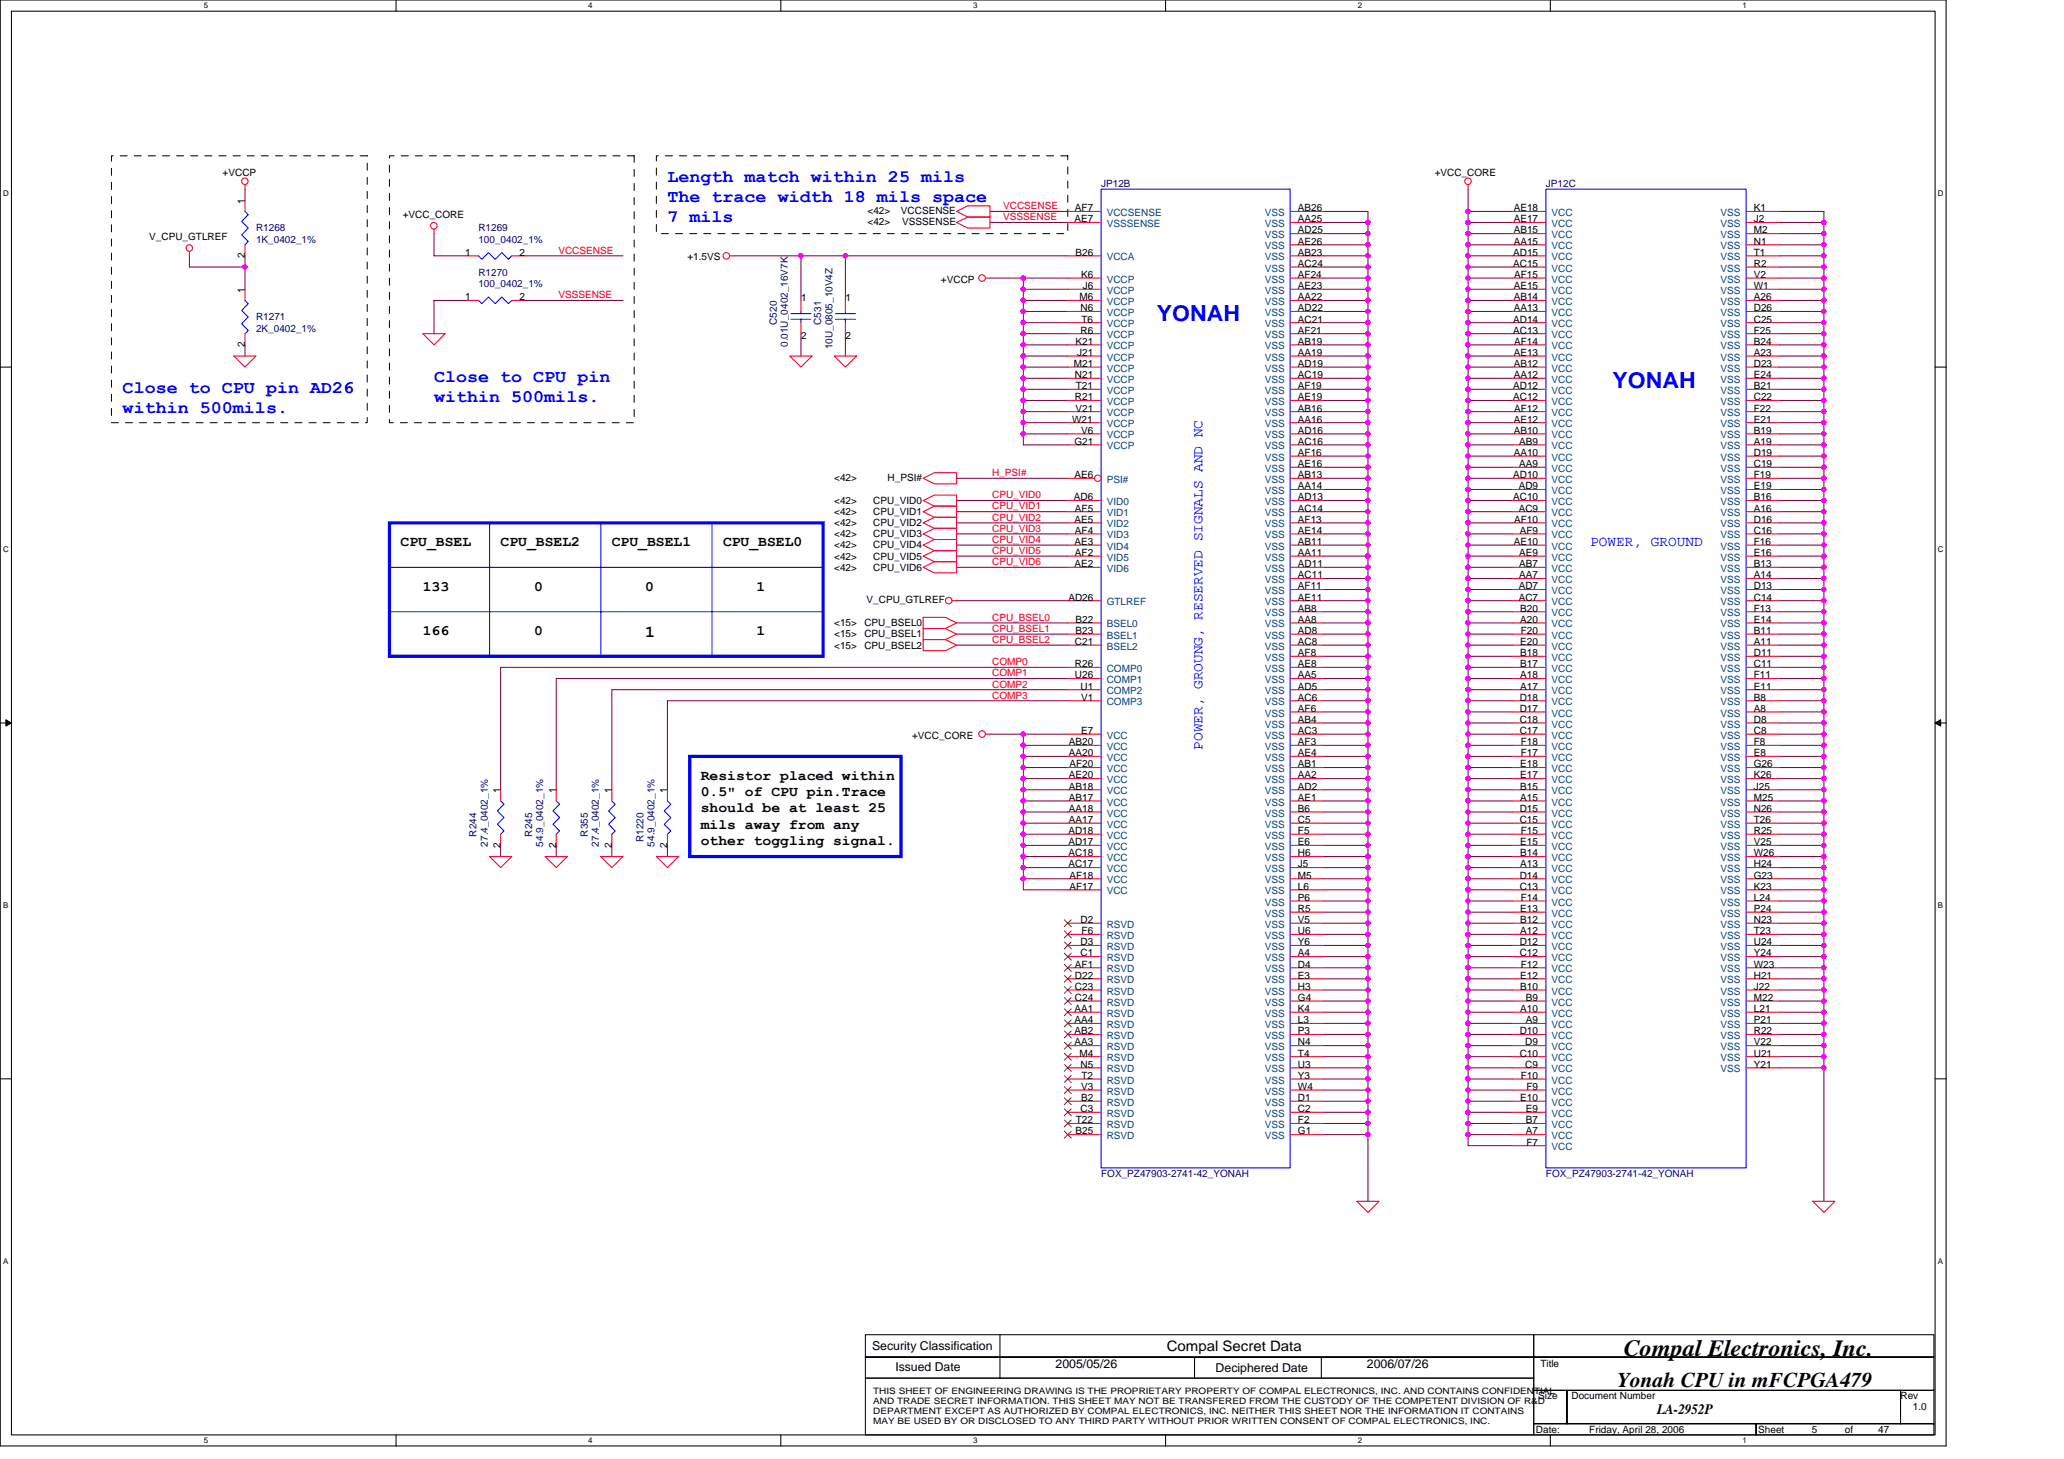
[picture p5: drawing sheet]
<svg xmlns="http://www.w3.org/2000/svg" width="297mm" height="210mm" viewBox="0 0 297 210" stroke-linecap="round" stroke-linejoin="round" font-family="sans-serif">
<defs><g id="words">
<text font-size="3.3" x="233.7" y="195.1">Compal Electronics, Inc.</text>
<g font-size="3.2" fill="#00f">
<text x="166.5" y="46.2">YONAH</text>
<text x="232.1" y="55.8">YONAH</text>
</g>
<text font-size="3" x="232.7" y="199.6">Yonah CPU in mFCPGA479</text>
<g font-size="2.5" fill="#00f">
<text x="96.1" y="26.1">Length match within 25 mils</text>
<text x="96.1" y="29">The trace width 18 mils space</text>
<text x="96.1" y="31.9">7 mils</text>
<text x="17.6" y="56.6">Close to CPU pin AD26</text>
<text x="17.6" y="59.5">within 500mils.</text>
<text x="62.5" y="54.9">Close to CPU pin</text>
<text x="62.5" y="57.8">within 500mils.</text>
</g>
<text font-size="2.4" x="92.9" y="91.6">1</text>
<g font-size="2.1">
<text x="57.7" y="78.5">CPU_BSEL</text>
<text x="72" y="78.5">CPU_BSEL2</text>
<text x="88" y="78.5">CPU_BSEL1</text>
<text x="104.1" y="78.5">CPU_BSEL0</text>
<text x="60.9" y="85">133</text>
<text x="76.9" y="85">0</text>
<text x="92.9" y="85">0</text>
<text x="108.9" y="85">1</text>
<text x="60.9" y="91.4">166</text>
<text x="76.9" y="91.4">0</text>
<text x="108.9" y="91.4">1</text>
<text x="100.9" y="112.2">Resistor placed within</text>
<text x="100.9" y="114.5">0.5&quot; of CPU pin.Trace</text>
<text x="100.9" y="116.9">should be at least 25</text>
<text x="100.9" y="119.2">mils away from any</text>
<text x="100.9" y="121.6">other toggling signal.</text>
<text x="167.9" y="194.4">Compal Secret Data</text>
<text x="238.5" y="203.5">LA-2952P</text>
</g>
<g font-size="2.1" fill="#00f">
<text x="228.9" y="78.5">POWER, GROUND</text>
<text x="173.1" y="107.9" transform="rotate(-90 173.1 107.9)">POWER, GROUNG, RESERVED SIGNALS AND NC</text>
</g>
<g font-size="1.8">
<text x="125.5" y="194.2">Security Classification</text>
<text x="128.9" y="197.3">Issued Date</text>
<text x="151.9" y="196.8">2005/05/26</text>
<text x="174.9" y="197.4">Deciphered Date</text>
<text x="196.7" y="196.8">2006/07/26</text>
</g>
<g font-size="1.4">
<text x="32" y="25.3">+VCCP</text>
<text x="35.2" y="29.3" transform="rotate(-90 35.2 29.3)">1</text>
<text x="206.5" y="25.3">+VCC_CORE</text>
<text x="21.5" y="34.6">V_CPU_GTLREF</text>
<text x="58" y="31.4">+VCC_CORE</text>
<text x="124.9" y="32.3">&lt;42&gt;</text>
<text x="124.9" y="30.7">&lt;42&gt;</text>
<text x="129.7" y="30.7">VCCSENSE</text>
<text x="129.8" y="32.3">VSSSENSE</text>
<text x="154.6" y="32">AE7</text>
<text x="154.7" y="30.4">AF7</text>
<text x="186.8" y="30.4">AB26</text>
<text x="186.8" y="32">AA25</text>
<text x="186.8" y="33.6">AD25</text>
<text x="186.8" y="35.2">AE26</text>
<text x="217.8" y="30.4">AE18</text>
<text x="217.8" y="32">AE17</text>
<text x="217.8" y="33.6">AB15</text>
<text x="217.8" y="35.2">AA15</text>
<text x="252.4" y="30.4">K1</text>
<text x="252.4" y="32">J2</text>
<text x="252.4" y="33.6">M2</text>
<text x="252.4" y="35.2">N1</text>
<text x="35.2" y="37.1" transform="rotate(-90 35.2 37.1)">2</text>
<text x="66.9" y="36.8">1</text>
<text x="74.8" y="36.8">2</text>
<text x="98.9" y="37.5">+1.5VS</text>
<text x="135.4" y="40.7">+VCCP</text>
<text x="154.8" y="36.8">B26</text>
<text x="155.6" y="40">K6</text>
<text x="155.8" y="41.6">J6</text>
<text x="186.8" y="36.8">AB23</text>
<text x="186.8" y="38.4">AC24</text>
<text x="186.8" y="40">AF24</text>
<text x="186.8" y="41.6">AE23</text>
<text x="217.8" y="36.8">AD15</text>
<text x="217.8" y="38.4">AC15</text>
<text x="217.8" y="41.6">AE15</text>
<text x="217.9" y="40">AF15</text>
<text x="252.4" y="36.8">T1</text>
<text x="252.4" y="38.4">R2</text>
<text x="252.4" y="40">V2</text>
<text x="252.4" y="41.6">W1</text>
<text x="35.2" y="42.1" transform="rotate(-90 35.2 42.1)">1</text>
<text x="66.9" y="43.2">1</text>
<text x="74.8" y="43.2">2</text>
<text x="115.3" y="43.4">1</text>
<text x="121.7" y="43.4">1</text>
<text x="155.3" y="43.2">M6</text>
<text x="155.5" y="44.8">N6</text>
<text x="155.5" y="48">R6</text>
<text x="155.6" y="46.4">T6</text>
<text x="186.8" y="43.2">AA22</text>
<text x="186.8" y="44.8">AD22</text>
<text x="186.8" y="46.4">AC21</text>
<text x="186.8" y="48">AF21</text>
<text x="217.8" y="46.4">AD14</text>
<text x="217.8" y="48">AC13</text>
<text x="217.8" y="43.2">AB14</text>
<text x="217.8" y="44.8">AA13</text>
<text x="252.4" y="43.2">A26</text>
<text x="252.4" y="44.8">D26</text>
<text x="252.4" y="46.4">C25</text>
<text x="252.4" y="48">F25</text>
<text x="35.2" y="49.9" transform="rotate(-90 35.2 49.9)">2</text>
<text x="115.3" y="48.8">2</text>
<text x="121.7" y="48.8">2</text>
<text x="154.5" y="52.8">M21</text>
<text x="154.8" y="49.6">K21</text>
<text x="155" y="51.2">J21</text>
<text x="186.8" y="49.6">AB19</text>
<text x="186.8" y="51.2">AA19</text>
<text x="186.8" y="52.8">AD19</text>
<text x="217.8" y="51.2">AE13</text>
<text x="217.8" y="52.8">AB12</text>
<text x="217.9" y="49.6">AF14</text>
<text x="252.4" y="49.6">B24</text>
<text x="252.4" y="51.2">A23</text>
<text x="252.4" y="52.8">D23</text>
<text x="154.7" y="54.4">N21</text>
<text x="154.7" y="57.6">R21</text>
<text x="154.8" y="59.2">V21</text>
<text x="154.8" y="56">T21</text>
<text x="186.8" y="54.4">AC19</text>
<text x="186.8" y="56">AF19</text>
<text x="186.8" y="57.6">AE19</text>
<text x="186.8" y="59.2">AB16</text>
<text x="217.8" y="56">AD12</text>
<text x="217.8" y="57.6">AC12</text>
<text x="217.8" y="54.4">AA12</text>
<text x="217.9" y="59.2">AF12</text>
<text x="252.4" y="54.4">E24</text>
<text x="252.4" y="56">B21</text>
<text x="252.4" y="57.6">C22</text>
<text x="252.4" y="59.2">F22</text>
<text x="154.3" y="60.8">W21</text>
<text x="154.6" y="64">G21</text>
<text x="155.6" y="62.4">V6</text>
<text x="186.8" y="60.8">AA16</text>
<text x="186.8" y="62.4">AD16</text>
<text x="186.8" y="64">AC16</text>
<text x="186.8" y="65.6">AF16</text>
<text x="217.8" y="60.8">AE12</text>
<text x="217.8" y="62.4">AB10</text>
<text x="217.8" y="65.6">AA10</text>
<text x="218.6" y="64">AB9</text>
<text x="252.4" y="60.8">E21</text>
<text x="252.4" y="62.4">B19</text>
<text x="252.4" y="64">A19</text>
<text x="252.4" y="65.6">D19</text>
<text x="120.1" y="69.2">&lt;42&gt;</text>
<text x="127.7" y="69.2">H_PSI#</text>
<text x="154.6" y="72">AD6</text>
<text x="154.6" y="68.8">AE6</text>
<text x="186.8" y="67.2">AE16</text>
<text x="186.8" y="68.8">AB13</text>
<text x="186.8" y="70.4">AA14</text>
<text x="186.8" y="72">AD13</text>
<text x="217.8" y="68.8">AD10</text>
<text x="217.8" y="72">AC10</text>
<text x="218.6" y="70.4">AD9</text>
<text x="218.6" y="67.2">AA9</text>
<text x="252.4" y="67.2">C19</text>
<text x="252.4" y="68.8">F19</text>
<text x="252.4" y="70.4">E19</text>
<text x="252.4" y="72">B16</text>
<text x="120.1" y="72.5">&lt;42&gt;</text>
<text x="120.1" y="74.1">&lt;42&gt;</text>
<text x="120.1" y="75.7">&lt;42&gt;</text>
<text x="120.1" y="77.3">&lt;42&gt;</text>
<text x="125.7" y="72.5">CPU_VID0</text>
<text x="125.7" y="74.1">CPU_VID1</text>
<text x="125.7" y="75.7">CPU_VID2</text>
<text x="125.7" y="77.3">CPU_VID3</text>
<text x="154.6" y="75.2">AE5</text>
<text x="154.7" y="73.6">AF5</text>
<text x="154.7" y="76.8">AF4</text>
<text x="186.8" y="73.6">AC14</text>
<text x="186.8" y="75.2">AF13</text>
<text x="186.8" y="76.8">AE14</text>
<text x="217.9" y="75.2">AF10</text>
<text x="218.6" y="73.6">AC9</text>
<text x="218.7" y="76.8">AF9</text>
<text x="252.4" y="73.6">A16</text>
<text x="252.4" y="75.2">D16</text>
<text x="252.4" y="76.8">C16</text>
<text x="120.1" y="78.9">&lt;42&gt;</text>
<text x="120.1" y="80.5">&lt;42&gt;</text>
<text x="120.1" y="82.1">&lt;42&gt;</text>
<text x="125.7" y="78.9">CPU_VID4</text>
<text x="125.7" y="80.5">CPU_VID5</text>
<text x="125.7" y="82.1">CPU_VID6</text>
<text x="154.6" y="78.4">AE3</text>
<text x="154.6" y="81.6">AE2</text>
<text x="154.7" y="80">AF2</text>
<text x="186.8" y="78.4">AB11</text>
<text x="186.8" y="80">AA11</text>
<text x="186.8" y="81.6">AD11</text>
<text x="186.8" y="83.2">AC11</text>
<text x="217.8" y="78.4">AE10</text>
<text x="218.6" y="80">AE9</text>
<text x="218.6" y="81.6">AB7</text>
<text x="218.6" y="83.2">AA7</text>
<text x="252.4" y="78.4">F16</text>
<text x="252.4" y="80">E16</text>
<text x="252.4" y="81.6">B13</text>
<text x="252.4" y="83.2">A14</text>
<text x="124.7" y="86.7">V_CPU_GTLREF</text>
<text x="153.8" y="86.4">AD26</text>
<text x="154.8" y="89.6">B22</text>
<text x="186.8" y="84.8">AF11</text>
<text x="186.8" y="86.4">AE11</text>
<text x="186.8" y="88">AB8</text>
<text x="186.8" y="89.6">AA8</text>
<text x="218.6" y="84.8">AD7</text>
<text x="218.6" y="86.4">AC7</text>
<text x="218.8" y="88">B20</text>
<text x="218.8" y="89.6">A20</text>
<text x="252.4" y="84.8">D13</text>
<text x="252.4" y="86.4">C14</text>
<text x="252.4" y="88">F13</text>
<text x="252.4" y="89.6">E14</text>
<text x="120.1" y="90.1">&lt;15&gt;</text>
<text x="120.1" y="91.7">&lt;15&gt;</text>
<text x="120.1" y="93.3">&lt;15&gt;</text>
<text x="124.4" y="90.1">CPU_BSEL0</text>
<text x="124.4" y="91.7">CPU_BSEL1</text>
<text x="124.4" y="93.3">CPU_BSEL2</text>
<text x="154.7" y="92.8">C21</text>
<text x="154.7" y="96">R26</text>
<text x="154.8" y="91.2">B23</text>
<text x="186.8" y="91.2">AD8</text>
<text x="186.8" y="92.8">AC8</text>
<text x="186.8" y="94.4">AF8</text>
<text x="186.8" y="96">AE8</text>
<text x="218.8" y="92.8">E20</text>
<text x="218.8" y="94.4">B18</text>
<text x="218.8" y="96">B17</text>
<text x="218.9" y="91.2">F20</text>
<text x="252.4" y="91.2">B11</text>
<text x="252.4" y="92.8">A11</text>
<text x="252.4" y="94.4">D11</text>
<text x="252.4" y="96">C11</text>
<text x="154.7" y="97.6">U26</text>
<text x="155.5" y="99.2">U1</text>
<text x="155.6" y="100.8">V1</text>
<text x="186.8" y="97.6">AA5</text>
<text x="186.8" y="99.2">AD5</text>
<text x="186.8" y="100.8">AC6</text>
<text x="218.7" y="100.8">D18</text>
<text x="218.8" y="97.6">A18</text>
<text x="218.8" y="99.2">A17</text>
<text x="252.4" y="97.6">F11</text>
<text x="252.4" y="99.2">E11</text>
<text x="252.4" y="100.8">B8</text>
<text x="131.3" y="106.3">+VCC_CORE</text>
<text x="153.8" y="107.2">AB20</text>
<text x="155.6" y="105.6">E7</text>
<text x="186.8" y="102.4">AF6</text>
<text x="186.8" y="104">AB4</text>
<text x="186.8" y="105.6">AC3</text>
<text x="186.8" y="107.2">AF3</text>
<text x="218.7" y="102.4">D17</text>
<text x="218.7" y="104">C18</text>
<text x="218.7" y="105.6">C17</text>
<text x="218.9" y="107.2">F18</text>
<text x="252.4" y="102.4">A8</text>
<text x="252.4" y="104">D8</text>
<text x="252.4" y="105.6">C8</text>
<text x="252.4" y="107.2">F8</text>
<text x="153.8" y="108.8">AA20</text>
<text x="153.8" y="112">AE20</text>
<text x="153.8" y="113.6">AB18</text>
<text x="153.9" y="110.4">AF20</text>
<text x="186.8" y="108.8">AE4</text>
<text x="186.8" y="110.4">AB1</text>
<text x="186.8" y="112">AA2</text>
<text x="186.8" y="113.6">AD2</text>
<text x="218.8" y="110.4">E18</text>
<text x="218.8" y="112">E17</text>
<text x="218.8" y="113.6">B15</text>
<text x="218.9" y="108.8">F17</text>
<text x="252.4" y="108.8">E8</text>
<text x="252.4" y="110.4">G26</text>
<text x="252.4" y="112">K26</text>
<text x="252.4" y="113.6">J25</text>
<text x="72" y="114.1" transform="rotate(-90 72 114.1)">1</text>
<text x="80" y="114.1" transform="rotate(-90 80 114.1)">1</text>
<text x="88" y="114.1" transform="rotate(-90 88 114.1)">1</text>
<text x="96" y="114.1" transform="rotate(-90 96 114.1)">1</text>
<text x="153.8" y="120">AD18</text>
<text x="153.8" y="115.2">AB17</text>
<text x="153.8" y="116.8">AA18</text>
<text x="153.8" y="118.4">AA17</text>
<text x="186.8" y="115.2">AE1</text>
<text x="186.8" y="116.8">B6</text>
<text x="186.8" y="118.4">C5</text>
<text x="186.8" y="120">F5</text>
<text x="218.7" y="116.8">D15</text>
<text x="218.7" y="118.4">C15</text>
<text x="218.8" y="115.2">A15</text>
<text x="218.9" y="120">F15</text>
<text x="252.4" y="115.2">M25</text>
<text x="252.4" y="116.8">N26</text>
<text x="252.4" y="118.4">T26</text>
<text x="252.4" y="120">R25</text>
<text x="72" y="121.9" transform="rotate(-90 72 121.9)">2</text>
<text x="80" y="121.9" transform="rotate(-90 80 121.9)">2</text>
<text x="88" y="121.9" transform="rotate(-90 88 121.9)">2</text>
<text x="96" y="121.9" transform="rotate(-90 96 121.9)">2</text>
<text x="153.8" y="121.6">AD17</text>
<text x="153.8" y="123.2">AC18</text>
<text x="153.8" y="124.8">AC17</text>
<text x="186.8" y="121.6">E6</text>
<text x="186.8" y="123.2">H6</text>
<text x="186.8" y="124.8">J5</text>
<text x="218.8" y="121.6">E15</text>
<text x="218.8" y="123.2">B14</text>
<text x="218.8" y="124.8">A13</text>
<text x="252.4" y="121.6">V25</text>
<text x="252.4" y="123.2">W26</text>
<text x="252.4" y="124.8">H24</text>
<text x="153.9" y="126.4">AF18</text>
<text x="153.9" y="128">AF17</text>
<text x="186.8" y="126.4">M5</text>
<text x="186.8" y="128">L6</text>
<text x="186.8" y="129.6">P6</text>
<text x="186.8" y="131.2">R5</text>
<text x="218.7" y="126.4">D14</text>
<text x="218.7" y="128">C13</text>
<text x="218.8" y="131.2">E13</text>
<text x="218.9" y="129.6">F14</text>
<text x="252.4" y="126.4">G23</text>
<text x="252.4" y="128">K23</text>
<text x="252.4" y="129.6">L24</text>
<text x="252.4" y="131.2">P24</text>
<text x="155.5" y="132.8">D2</text>
<text x="155.5" y="136">D3</text>
<text x="155.5" y="137.6">C1</text>
<text x="155.7" y="134.4">F6</text>
<text x="186.8" y="132.8">V5</text>
<text x="186.8" y="134.4">U6</text>
<text x="186.8" y="136">Y6</text>
<text x="186.8" y="137.6">A4</text>
<text x="218.7" y="136">D12</text>
<text x="218.7" y="137.6">C12</text>
<text x="218.8" y="132.8">B12</text>
<text x="218.8" y="134.4">A12</text>
<text x="252.4" y="132.8">N23</text>
<text x="252.4" y="134.4">T23</text>
<text x="252.4" y="136">U24</text>
<text x="252.4" y="137.6">Y24</text>
<text x="154.7" y="142.4">C23</text>
<text x="154.7" y="144">C24</text>
<text x="154.7" y="139.2">AF1</text>
<text x="154.7" y="140.8">D22</text>
<text x="186.8" y="139.2">D4</text>
<text x="186.8" y="140.8">E3</text>
<text x="186.8" y="142.4">H3</text>
<text x="186.8" y="144">G4</text>
<text x="218.8" y="140.8">E12</text>
<text x="218.8" y="142.4">B10</text>
<text x="218.9" y="139.2">F12</text>
<text x="219.6" y="144">B9</text>
<text x="252.4" y="139.2">W23</text>
<text x="252.4" y="140.8">H21</text>
<text x="252.4" y="142.4">J22</text>
<text x="252.4" y="144">M22</text>
<text x="154.6" y="145.6">AA1</text>
<text x="154.6" y="147.2">AA4</text>
<text x="154.6" y="148.8">AB2</text>
<text x="186.8" y="145.6">K4</text>
<text x="186.8" y="147.2">L3</text>
<text x="186.8" y="148.8">P3</text>
<text x="218.7" y="148.8">D10</text>
<text x="218.8" y="145.6">A10</text>
<text x="219.6" y="147.2">A9</text>
<text x="252.4" y="145.6">L21</text>
<text x="252.4" y="147.2">P21</text>
<text x="252.4" y="148.8">R22</text>
<text x="154.6" y="150.4">AA3</text>
<text x="155.3" y="152">M4</text>
<text x="155.5" y="153.6">N5</text>
<text x="155.6" y="155.2">T2</text>
<text x="186.8" y="150.4">N4</text>
<text x="186.8" y="152">T4</text>
<text x="186.8" y="153.6">U3</text>
<text x="186.8" y="155.2">Y3</text>
<text x="218.7" y="152">C10</text>
<text x="218.9" y="155.2">F10</text>
<text x="219.5" y="150.4">D9</text>
<text x="219.5" y="153.6">C9</text>
<text x="252.4" y="150.4">V22</text>
<text x="252.4" y="152">U21</text>
<text x="252.4" y="153.6">Y21</text>
<text x="154.8" y="161.6">T22</text>
<text x="155.5" y="160">C3</text>
<text x="155.6" y="156.8">V3</text>
<text x="155.6" y="158.4">B2</text>
<text x="186.8" y="156.8">W4</text>
<text x="186.8" y="158.4">D1</text>
<text x="186.8" y="160">C2</text>
<text x="186.8" y="161.6">F2</text>
<text x="218.8" y="158.4">E10</text>
<text x="219.6" y="160">E9</text>
<text x="219.6" y="161.6">B7</text>
<text x="219.7" y="156.8">F9</text>
<text x="154.8" y="163.2">B25</text>
<text x="186.8" y="163.2">G1</text>
<text x="219.6" y="163.2">A7</text>
<text x="219.7" y="164.8">F7</text>
<text x="221.7" y="196.7">Title</text>
<text x="221.4" y="201.3">Size</text>
<text x="226.2" y="201.3">Document Number</text>
<text x="273.5" y="201.3">Rev</text>
<text x="275.3" y="202.9">1.0</text>
<text x="221" y="206.1">Date:</text>
<text x="228.7" y="206.1">Friday, April 28, 2006</text>
<text x="253" y="206.1">Sheet</text>
<text x="260.7" y="206.1">5</text>
<text x="265.5" y="206.1">of</text>
<text x="270.3" y="206.1">47</text>
</g>
<g font-size="1.4" fill="#000080">
<text x="158.5" y="26.9">JP12B</text>
<text x="222.5" y="26.9">JP12C</text>
<text x="36.8" y="33.3">R1268</text>
<text x="36.8" y="34.9">1K_0402_1%</text>
<text x="68.9" y="33.3">R1269</text>
<text x="68.9" y="34.9">100_0402_1%</text>
<text x="68.9" y="39.7">R1270</text>
<text x="68.9" y="41.3">100_0402_1%</text>
<text x="36.8" y="46.1">R1271</text>
<text x="36.8" y="47.7">2K_0402_1%</text>
<text x="111.8" y="46.7" transform="rotate(-90 111.8 46.7)">C520</text>
<text x="118.2" y="46.7" transform="rotate(-90 118.2 46.7)">C531</text>
<text x="113.4" y="49.9" transform="rotate(-90 113.4 49.9)">0.01U_0402_16V7K</text>
<text x="119.8" y="50.2" transform="rotate(-90 119.8 50.2)">10U_0805_10V4Z</text>
<text x="68.6" y="120.4" transform="rotate(-90 68.6 120.4)">R244</text>
<text x="70.2" y="121.8" transform="rotate(-90 70.2 121.8)">27.4_0402_1%</text>
<text x="76.6" y="120.4" transform="rotate(-90 76.6 120.4)">R245</text>
<text x="78.2" y="121.8" transform="rotate(-90 78.2 121.8)">54.9_0402_1%</text>
<text x="84.6" y="120.4" transform="rotate(-90 84.6 120.4)">R355</text>
<text x="86.2" y="121.8" transform="rotate(-90 86.2 121.8)">27.4_0402_1%</text>
<text x="92.6" y="121.1" transform="rotate(-90 92.6 121.1)">R1220</text>
<text x="94.2" y="121.8" transform="rotate(-90 94.2 121.8)">54.9_0402_1%</text>
<text x="158.5" y="169.3">FOX_PZ47903-2741-42_YONAH</text>
<text x="222.5" y="169.3">FOX_PZ47903-2741-42_YONAH</text>
</g>
<g font-size="1.4" fill="#f00">
<text x="144.4" y="31.7">VSSSENSE</text>
<text x="144.4" y="30.1">VCCSENSE</text>
<text x="80.4" y="36.5">VCCSENSE</text>
<text x="80.4" y="42.9">VSSSENSE</text>
<text x="142.8" y="68.5">H_PSI#</text>
<text x="142.8" y="71.7">CPU_VID0</text>
<text x="142.8" y="73.3">CPU_VID1</text>
<text x="142.8" y="76.5">CPU_VID3</text>
<text x="142.8" y="74.9">CPU_VID2</text>
<text x="142.8" y="78.1">CPU_VID4</text>
<text x="142.8" y="79.7">CPU_VID5</text>
<text x="142.8" y="81.3">CPU_VID6</text>
<text x="142.8" y="89.3">CPU_BSEL0</text>
<text x="142.8" y="95.7">COMP0</text>
<text x="142.8" y="90.9">CPU_BSEL1</text>
<text x="142.8" y="92.5">CPU_BSEL2</text>
<text x="142.8" y="100.5">COMP3</text>
<text x="142.8" y="98.9">COMP2</text>
<text x="142.8" y="97.3">COMP1</text>
</g>
<g font-size="1.4" fill="#004080">
<text x="159.3" y="31.1">VCCSENSE</text>
<text x="159.3" y="32.7">VSSSENSE</text>
<text x="182" y="31.1">VSS</text>
<text x="182" y="32.7">VSS</text>
<text x="182" y="34.3">VSS</text>
<text x="182" y="35.9">VSS</text>
<text x="223.3" y="31.1">VCC</text>
<text x="223.3" y="32.7">VCC</text>
<text x="223.3" y="34.3">VCC</text>
<text x="223.3" y="35.9">VCC</text>
<text x="247.6" y="31.1">VSS</text>
<text x="247.6" y="32.7">VSS</text>
<text x="247.6" y="34.3">VSS</text>
<text x="247.6" y="35.9">VSS</text>
<text x="159.3" y="37.5">VCCA</text>
<text x="159.3" y="40.7">VCCP</text>
<text x="182" y="37.5">VSS</text>
<text x="182" y="39.1">VSS</text>
<text x="182" y="40.7">VSS</text>
<text x="223.3" y="37.5">VCC</text>
<text x="223.3" y="39.1">VCC</text>
<text x="223.3" y="40.7">VCC</text>
<text x="247.6" y="37.5">VSS</text>
<text x="247.6" y="39.1">VSS</text>
<text x="247.6" y="40.7">VSS</text>
<text x="159.3" y="42.3">VCCP</text>
<text x="159.3" y="43.9">VCCP</text>
<text x="159.3" y="45.5">VCCP</text>
<text x="159.3" y="47.1">VCCP</text>
<text x="182" y="42.3">VSS</text>
<text x="182" y="43.9">VSS</text>
<text x="182" y="45.5">VSS</text>
<text x="182" y="47.1">VSS</text>
<text x="223.3" y="42.3">VCC</text>
<text x="223.3" y="43.9">VCC</text>
<text x="223.3" y="45.5">VCC</text>
<text x="223.3" y="47.1">VCC</text>
<text x="247.6" y="42.3">VSS</text>
<text x="247.6" y="43.9">VSS</text>
<text x="247.6" y="45.5">VSS</text>
<text x="247.6" y="47.1">VSS</text>
<text x="159.3" y="48.7">VCCP</text>
<text x="159.3" y="50.3">VCCP</text>
<text x="159.3" y="51.9">VCCP</text>
<text x="159.3" y="53.5">VCCP</text>
<text x="182" y="48.7">VSS</text>
<text x="182" y="50.3">VSS</text>
<text x="182" y="51.9">VSS</text>
<text x="182" y="53.5">VSS</text>
<text x="223.3" y="48.7">VCC</text>
<text x="223.3" y="50.3">VCC</text>
<text x="223.3" y="51.9">VCC</text>
<text x="223.3" y="53.5">VCC</text>
<text x="247.6" y="48.7">VSS</text>
<text x="247.6" y="50.3">VSS</text>
<text x="247.6" y="51.9">VSS</text>
<text x="247.6" y="53.5">VSS</text>
<text x="159.3" y="55.1">VCCP</text>
<text x="159.3" y="56.7">VCCP</text>
<text x="159.3" y="58.3">VCCP</text>
<text x="159.3" y="59.9">VCCP</text>
<text x="182" y="55.1">VSS</text>
<text x="182" y="56.7">VSS</text>
<text x="182" y="58.3">VSS</text>
<text x="182" y="59.9">VSS</text>
<text x="223.3" y="55.1">VCC</text>
<text x="223.3" y="56.7">VCC</text>
<text x="223.3" y="58.3">VCC</text>
<text x="223.3" y="59.9">VCC</text>
<text x="247.6" y="55.1">VSS</text>
<text x="247.6" y="56.7">VSS</text>
<text x="247.6" y="58.3">VSS</text>
<text x="247.6" y="59.9">VSS</text>
<text x="159.3" y="61.5">VCCP</text>
<text x="159.3" y="63.1">VCCP</text>
<text x="159.3" y="64.7">VCCP</text>
<text x="182" y="61.5">VSS</text>
<text x="182" y="63.1">VSS</text>
<text x="182" y="64.7">VSS</text>
<text x="223.3" y="61.5">VCC</text>
<text x="223.3" y="63.1">VCC</text>
<text x="223.3" y="64.7">VCC</text>
<text x="247.6" y="61.5">VSS</text>
<text x="247.6" y="63.1">VSS</text>
<text x="247.6" y="64.7">VSS</text>
<text x="159.3" y="69.5">PSI#</text>
<text x="182" y="66.3">VSS</text>
<text x="182" y="67.9">VSS</text>
<text x="182" y="69.5">VSS</text>
<text x="182" y="71.1">VSS</text>
<text x="223.3" y="66.3">VCC</text>
<text x="223.3" y="67.9">VCC</text>
<text x="223.3" y="69.5">VCC</text>
<text x="223.3" y="71.1">VCC</text>
<text x="247.6" y="66.3">VSS</text>
<text x="247.6" y="67.9">VSS</text>
<text x="247.6" y="69.5">VSS</text>
<text x="247.6" y="71.1">VSS</text>
<text x="159.3" y="72.7">VID0</text>
<text x="159.3" y="74.3">VID1</text>
<text x="159.3" y="75.9">VID2</text>
<text x="159.3" y="77.5">VID3</text>
<text x="182" y="72.7">VSS</text>
<text x="182" y="74.3">VSS</text>
<text x="182" y="75.9">VSS</text>
<text x="182" y="77.5">VSS</text>
<text x="223.3" y="72.7">VCC</text>
<text x="223.3" y="74.3">VCC</text>
<text x="223.3" y="75.9">VCC</text>
<text x="223.3" y="77.5">VCC</text>
<text x="247.6" y="72.7">VSS</text>
<text x="247.6" y="74.3">VSS</text>
<text x="247.6" y="75.9">VSS</text>
<text x="247.6" y="77.5">VSS</text>
<text x="159.3" y="79.1">VID4</text>
<text x="159.3" y="80.7">VID5</text>
<text x="159.3" y="82.3">VID6</text>
<text x="182" y="79.1">VSS</text>
<text x="182" y="80.7">VSS</text>
<text x="182" y="82.3">VSS</text>
<text x="182" y="83.9">VSS</text>
<text x="223.3" y="79.1">VCC</text>
<text x="223.3" y="80.7">VCC</text>
<text x="223.3" y="82.3">VCC</text>
<text x="223.3" y="83.9">VCC</text>
<text x="247.6" y="79.1">VSS</text>
<text x="247.6" y="80.7">VSS</text>
<text x="247.6" y="82.3">VSS</text>
<text x="247.6" y="83.9">VSS</text>
<text x="159.3" y="87.1">GTLREF</text>
<text x="182" y="85.5">VSS</text>
<text x="182" y="87.1">VSS</text>
<text x="182" y="88.7">VSS</text>
<text x="223.3" y="85.5">VCC</text>
<text x="223.3" y="87.1">VCC</text>
<text x="223.3" y="88.7">VCC</text>
<text x="247.6" y="85.5">VSS</text>
<text x="247.6" y="87.1">VSS</text>
<text x="247.6" y="88.7">VSS</text>
<text x="159.3" y="90.3">BSEL0</text>
<text x="159.3" y="91.9">BSEL1</text>
<text x="159.3" y="93.5">BSEL2</text>
<text x="182" y="90.3">VSS</text>
<text x="182" y="91.9">VSS</text>
<text x="182" y="93.5">VSS</text>
<text x="182" y="95.1">VSS</text>
<text x="223.3" y="90.3">VCC</text>
<text x="223.3" y="91.9">VCC</text>
<text x="223.3" y="93.5">VCC</text>
<text x="223.3" y="95.1">VCC</text>
<text x="247.6" y="90.3">VSS</text>
<text x="247.6" y="91.9">VSS</text>
<text x="247.6" y="93.5">VSS</text>
<text x="247.6" y="95.1">VSS</text>
<text x="159.3" y="96.7">COMP0</text>
<text x="159.3" y="98.3">COMP1</text>
<text x="159.3" y="99.9">COMP2</text>
<text x="159.3" y="101.5">COMP3</text>
<text x="182" y="96.7">VSS</text>
<text x="182" y="98.3">VSS</text>
<text x="182" y="99.9">VSS</text>
<text x="182" y="101.5">VSS</text>
<text x="223.3" y="96.7">VCC</text>
<text x="223.3" y="98.3">VCC</text>
<text x="223.3" y="99.9">VCC</text>
<text x="223.3" y="101.5">VCC</text>
<text x="247.6" y="96.7">VSS</text>
<text x="247.6" y="98.3">VSS</text>
<text x="247.6" y="99.9">VSS</text>
<text x="247.6" y="101.5">VSS</text>
<text x="159.3" y="107.9">VCC</text>
<text x="159.3" y="106.3">VCC</text>
<text x="182" y="103.1">VSS</text>
<text x="182" y="104.7">VSS</text>
<text x="182" y="106.3">VSS</text>
<text x="182" y="107.9">VSS</text>
<text x="223.3" y="103.1">VCC</text>
<text x="223.3" y="104.7">VCC</text>
<text x="223.3" y="106.3">VCC</text>
<text x="223.3" y="107.9">VCC</text>
<text x="247.6" y="103.1">VSS</text>
<text x="247.6" y="104.7">VSS</text>
<text x="247.6" y="106.3">VSS</text>
<text x="247.6" y="107.9">VSS</text>
<text x="159.3" y="109.5">VCC</text>
<text x="159.3" y="111.1">VCC</text>
<text x="159.3" y="112.7">VCC</text>
<text x="182" y="109.5">VSS</text>
<text x="182" y="111.1">VSS</text>
<text x="182" y="112.7">VSS</text>
<text x="223.3" y="109.5">VCC</text>
<text x="223.3" y="111.1">VCC</text>
<text x="223.3" y="112.7">VCC</text>
<text x="247.6" y="109.5">VSS</text>
<text x="247.6" y="111.1">VSS</text>
<text x="247.6" y="112.7">VSS</text>
<text x="159.3" y="114.3">VCC</text>
<text x="159.3" y="115.9">VCC</text>
<text x="159.3" y="117.5">VCC</text>
<text x="159.3" y="119.1">VCC</text>
<text x="182" y="114.3">VSS</text>
<text x="182" y="115.9">VSS</text>
<text x="182" y="117.5">VSS</text>
<text x="182" y="119.1">VSS</text>
<text x="223.3" y="114.3">VCC</text>
<text x="223.3" y="115.9">VCC</text>
<text x="223.3" y="117.5">VCC</text>
<text x="223.3" y="119.1">VCC</text>
<text x="247.6" y="114.3">VSS</text>
<text x="247.6" y="115.9">VSS</text>
<text x="247.6" y="117.5">VSS</text>
<text x="247.6" y="119.1">VSS</text>
<text x="159.3" y="120.7">VCC</text>
<text x="159.3" y="122.3">VCC</text>
<text x="159.3" y="123.9">VCC</text>
<text x="159.3" y="125.5">VCC</text>
<text x="182" y="120.7">VSS</text>
<text x="182" y="122.3">VSS</text>
<text x="182" y="123.9">VSS</text>
<text x="182" y="125.5">VSS</text>
<text x="223.3" y="120.7">VCC</text>
<text x="223.3" y="122.3">VCC</text>
<text x="223.3" y="123.9">VCC</text>
<text x="223.3" y="125.5">VCC</text>
<text x="247.6" y="120.7">VSS</text>
<text x="247.6" y="122.3">VSS</text>
<text x="247.6" y="123.9">VSS</text>
<text x="247.6" y="125.5">VSS</text>
<text x="159.3" y="127.1">VCC</text>
<text x="159.3" y="128.7">VCC</text>
<text x="182" y="127.1">VSS</text>
<text x="182" y="128.7">VSS</text>
<text x="182" y="130.3">VSS</text>
<text x="182" y="131.9">VSS</text>
<text x="223.3" y="127.1">VCC</text>
<text x="223.3" y="128.7">VCC</text>
<text x="223.3" y="130.3">VCC</text>
<text x="223.3" y="131.9">VCC</text>
<text x="247.6" y="127.1">VSS</text>
<text x="247.6" y="128.7">VSS</text>
<text x="247.6" y="130.3">VSS</text>
<text x="247.6" y="131.9">VSS</text>
<text x="159.3" y="133.5">RSVD</text>
<text x="159.3" y="135.1">RSVD</text>
<text x="159.3" y="136.7">RSVD</text>
<text x="182" y="133.5">VSS</text>
<text x="182" y="135.1">VSS</text>
<text x="182" y="136.7">VSS</text>
<text x="223.3" y="133.5">VCC</text>
<text x="223.3" y="135.1">VCC</text>
<text x="223.3" y="136.7">VCC</text>
<text x="247.6" y="133.5">VSS</text>
<text x="247.6" y="135.1">VSS</text>
<text x="247.6" y="136.7">VSS</text>
<text x="159.3" y="143.1">RSVD</text>
<text x="159.3" y="138.3">RSVD</text>
<text x="159.3" y="139.9">RSVD</text>
<text x="159.3" y="141.5">RSVD</text>
<text x="182" y="138.3">VSS</text>
<text x="182" y="139.9">VSS</text>
<text x="182" y="141.5">VSS</text>
<text x="182" y="143.1">VSS</text>
<text x="223.3" y="138.3">VCC</text>
<text x="223.3" y="139.9">VCC</text>
<text x="223.3" y="141.5">VCC</text>
<text x="223.3" y="143.1">VCC</text>
<text x="247.6" y="138.3">VSS</text>
<text x="247.6" y="139.9">VSS</text>
<text x="247.6" y="141.5">VSS</text>
<text x="247.6" y="143.1">VSS</text>
<text x="159.3" y="144.7">RSVD</text>
<text x="159.3" y="146.3">RSVD</text>
<text x="159.3" y="147.9">RSVD</text>
<text x="159.3" y="149.5">RSVD</text>
<text x="182" y="144.7">VSS</text>
<text x="182" y="146.3">VSS</text>
<text x="182" y="147.9">VSS</text>
<text x="182" y="149.5">VSS</text>
<text x="223.3" y="144.7">VCC</text>
<text x="223.3" y="146.3">VCC</text>
<text x="223.3" y="147.9">VCC</text>
<text x="223.3" y="149.5">VCC</text>
<text x="247.6" y="144.7">VSS</text>
<text x="247.6" y="146.3">VSS</text>
<text x="247.6" y="147.9">VSS</text>
<text x="247.6" y="149.5">VSS</text>
<text x="159.3" y="151.1">RSVD</text>
<text x="159.3" y="152.7">RSVD</text>
<text x="159.3" y="154.3">RSVD</text>
<text x="159.3" y="155.9">RSVD</text>
<text x="182" y="151.1">VSS</text>
<text x="182" y="152.7">VSS</text>
<text x="182" y="154.3">VSS</text>
<text x="182" y="155.9">VSS</text>
<text x="223.3" y="151.1">VCC</text>
<text x="223.3" y="152.7">VCC</text>
<text x="223.3" y="154.3">VCC</text>
<text x="223.3" y="155.9">VCC</text>
<text x="247.6" y="151.1">VSS</text>
<text x="247.6" y="152.7">VSS</text>
<text x="247.6" y="154.3">VSS</text>
<text x="159.3" y="157.5">RSVD</text>
<text x="159.3" y="159.1">RSVD</text>
<text x="159.3" y="160.7">RSVD</text>
<text x="182" y="157.5">VSS</text>
<text x="182" y="159.1">VSS</text>
<text x="182" y="160.7">VSS</text>
<text x="223.3" y="157.5">VCC</text>
<text x="223.3" y="159.1">VCC</text>
<text x="223.3" y="160.7">VCC</text>
<text x="159.3" y="162.3">RSVD</text>
<text x="159.3" y="163.9">RSVD</text>
<text x="182" y="162.3">VSS</text>
<text x="182" y="163.9">VSS</text>
<text x="223.3" y="162.3">VCC</text>
<text x="223.3" y="165.5">VCC</text>
<text x="223.3" y="163.9">VCC</text>
</g>
<g font-size="1.3">
<text x="125.7" y="200.5">THIS SHEET OF ENGINEERING DRAWING IS THE PROPRIETARY PROPERTY OF COMPAL ELECTRONICS, INC. AND CONTAINS CONFIDENTIAL</text>
<text x="125.7" y="202">AND TRADE SECRET INFORMATION. THIS SHEET MAY NOT BE TRANSFERED FROM THE CUSTODY OF THE COMPETENT DIVISION OF R&amp;D</text>
<text x="125.7" y="203.5">DEPARTMENT EXCEPT AS AUTHORIZED BY COMPAL ELECTRONICS, INC. NEITHER THIS SHEET NOR THE INFORMATION IT CONTAINS</text>
<text x="125.7" y="204.9">MAY BE USED BY OR DISCLOSED TO ANY THIRD PARTY WITHOUT PRIOR WRITTEN CONSENT OF COMPAL ELECTRONICS, INC.</text>
</g>
<g font-size="1.1">
<text x="29.3" y="1.2">5</text>
<text x="84.7" y="1.2">4</text>
<text x="140" y="1.2">3</text>
<text x="195.4" y="1.2">2</text>
<text x="250.8" y="1.2">1</text>
<text x=".4" y="28.2">D</text>
<text x="278.9" y="28.2">D</text>
<text x=".4" y="79.4">C</text>
<text x="278.9" y="79.4">C</text>
<text x=".4" y="130.6">B</text>
<text x="278.9" y="130.6">B</text>
<text x=".4" y="181.8">A</text>
<text x="278.9" y="181.8">A</text>
<text x="29.3" y="207.6">5</text>
<text x="84.7" y="207.6">4</text>
<text x="140" y="207.6">3</text>
<text x="195.4" y="207.6">2</text>
<text x="250.8" y="207.6">1</text>
</g>
</g></defs>
<path d="M0 0h280.1v208h-280.1zM1.6 1.6h276.9v204.8h-276.9z" fill="none" stroke="#000" stroke-width=".15"/>
<g fill="#fff">
<path d="M29.3 .2h.6v1.2h-.6z"/>
<path d="M29.3 206.6h.6v1.3h-.6z"/>
</g>
<path d="M57 0v1.6M57 206.4v1.6" fill="none" stroke="#000" stroke-width=".15"/>
<g fill="#fff">
<path d="M84.7 .2h.6v1.2h-.6z"/>
<path d="M84.7 206.6h.6v1.3h-.6z"/>
</g>
<path d="M112.4 0v1.6M112.4 206.4v1.6" fill="none" stroke="#000" stroke-width=".15"/>
<g fill="#fff">
<path d="M140 .2h.6v1.2h-.6z"/>
<path d="M140 206.6h.6v1.3h-.6z"/>
</g>
<path d="M167.7 0v1.6M167.7 206.4v1.6" fill="none" stroke="#000" stroke-width=".15"/>
<g fill="#fff">
<path d="M195.4 .2h.6v1.2h-.6z"/>
<path d="M195.4 206.6h.6v1.3h-.6z"/>
</g>
<path d="M223.1 0v1.6M223.1 206.4v1.6" fill="none" stroke="#000" stroke-width=".15"/>
<g fill="#fff">
<path d="M250.8 .2h.6v1.2h-.6z"/>
<path d="M250.8 206.6h.6v1.3h-.6z"/>
<path d="M.4 27.2h.8v1.3h-.8z"/>
<path d="M278.9 27.2h.8v1.3h-.8z"/>
<path d="M.4 78.4h.8v1.3h-.8z"/>
<path d="M278.9 78.4h.8v1.3h-.8z"/>
</g>
<path d="M0 52.8h1.6M278.5 52.8h1.6" fill="none" stroke="#000" stroke-width=".15"/>
<g fill="#fff">
<path d="M.4 129.6h.8v1.3h-.8z"/>
<path d="M278.9 129.6h.7v1.3h-.7z"/>
</g>
<path d="M0 104h1.6M278.5 104h1.6" fill="none" stroke="#000" stroke-width=".15"/>
<path d="M.8 103.5l.8 .5-.8 .5zM278.5 104l.8-.5v1z" fill="#000" stroke="#000" stroke-width=".14"/>
<g fill="#fff">
<path d="M.4 180.8h.8v1.3h-.8z"/>
<path d="M278.9 180.8h.7v1.3h-.7z"/>
</g>
<g fill="none" stroke="#000" stroke-width=".15">
<path d="M0 155.2h1.6M278.5 155.2h1.6M124.5 192h96.2v3.2h-96.2zM124.5 195.2h96.2v3.1h-96.2zM124.5 198.3h96.2v8.1h-96.2zM143.9 192v6.3M171.9 195.2v3.1M190.2 195.2v3.1M220.7 192h57.6v3.2h-57.6zM220.7 195.2h57.6v4.8h-57.6zM220.7 200h4.8v4.8h-4.8zM220.7 204.8h32v1.6h-32z"/>
<path d="M225.5 200h48v4.8h-48zM252.7 204.8h25.6v1.6h-25.6zM273.5 200h4.8v4.8h-4.8z"/>
</g>
<g fill="none" stroke="#800040" stroke-width=".15">
<path d="M27.3 36.8v1.6h8M35.3 27.2v1.6M35.3 36.8v4.8M62.5 33.6v3.2h4.8M75.3 36.8h14.4M105.7 36.8h48M115.3 36.8v6.4M121.7 36.8v6.4M142.5 32h11.2M142.5 30.4h11.2M190.5 30.4h6.4v142.4M190.5 38.4h6.4"/>
<path d="M190.5 32h6.4M190.5 33.6h6.4M190.5 36.8h6.4M190.5 35.2h6.4M211.3 38.4h6.4M211.3 32h6.4M211.3 33.6h6.4M211.3 36.8h6.4M211.3 27.2v137.6h6.4M211.3 35.2h6.4M211.3 30.4h6.4M256.1 38.4h6.4"/>
<path d="M256.1 32h6.4M256.1 33.6h6.4M256.1 36.8h6.4M256.1 30.4h6.4v142.4M256.1 35.2h6.4M35.3 49.6v1.6M67.3 43.2h-4.8v4.8M75.3 43.2h14.4M115.3 48v3.2M121.7 48v3.2M142.5 40h11.2M147.3 57.6h6.4"/>
<path d="M147.3 40v24h6.4M147.3 52.8h6.4M147.3 44.8h6.4M147.3 51.2h6.4M147.3 46.4h6.4M147.3 59.2h6.4M147.3 54.4h6.4M147.3 56h6.4M147.3 49.6h6.4M147.3 43.2h6.4M147.3 48h6.4M147.3 41.6h6.4"/>
<path d="M190.5 57.6h6.4M190.5 52.8h6.4M190.5 44.8h6.4M190.5 51.2h6.4M190.5 46.4h6.4M190.5 59.2h6.4M190.5 54.4h6.4M190.5 56h6.4M190.5 49.6h6.4M190.5 40h6.4M190.5 43.2h6.4M190.5 48h6.4"/>
<path d="M190.5 41.6h6.4M211.3 57.6h6.4M211.3 52.8h6.4M211.3 44.8h6.4M211.3 51.2h6.4M211.3 46.4h6.4M211.3 59.2h6.4M211.3 54.4h6.4M211.3 56h6.4M211.3 49.6h6.4M211.3 40h6.4M211.3 43.2h6.4"/>
<path d="M211.3 48h6.4M211.3 41.6h6.4M256.1 57.6h6.4M256.1 52.8h6.4M256.1 44.8h6.4M256.1 51.2h6.4M256.1 46.4h6.4M256.1 59.2h6.4M256.1 54.4h6.4M256.1 56h6.4M256.1 49.6h6.4M256.1 40h6.4"/>
<path d="M256.1 43.2h6.4M256.1 48h6.4M256.1 41.6h6.4M137.7 75.2h16M137.7 68.8h16M137.7 73.6h16M137.7 72h16M137.7 76.8h16M137.7 78.4h16M147.3 60.8h6.4M147.3 62.4h6.4M190.5 60.8h6.4"/>
<path d="M190.5 62.4h6.4M190.5 64h6.4M190.5 75.2h6.4M190.5 68.8h6.4M190.5 73.6h6.4M190.5 67.2h6.4M190.5 72h6.4M190.5 65.6h6.4M190.5 76.8h6.4M190.5 70.4h6.4M190.5 78.4h6.4M211.3 60.8h6.4"/>
<path d="M211.3 62.4h6.4M211.3 64h6.4M211.3 75.2h6.4M211.3 68.8h6.4M211.3 73.6h6.4M211.3 67.2h6.4M211.3 72h6.4M211.3 65.6h6.4M211.3 76.8h6.4M211.3 70.4h6.4M211.3 78.4h6.4M256.1 60.8h6.4"/>
<path d="M256.1 62.4h6.4M256.1 64h6.4M256.1 75.2h6.4M256.1 68.8h6.4M256.1 73.6h6.4M256.1 67.2h6.4M256.1 72h6.4M256.1 65.6h6.4M256.1 76.8h6.4M256.1 70.4h6.4M256.1 78.4h6.4M137.7 86.4h16"/>
<path d="M137.7 92.8h16M137.7 89.6h16M137.7 81.6h16M137.7 91.2h16M137.7 80h16M153.7 97.6h-73.7v16M153.7 96h-81.7v17.6M153.7 99.2h-65.6v14.4M190.5 99.2h6.4M190.5 86.4h6.4M190.5 92.8h6.4M190.5 88h6.4"/>
<path d="M190.5 89.6h6.4M190.5 81.6h6.4M190.5 91.2h6.4M190.5 84.8h6.4M190.5 83.2h6.4M190.5 97.6h6.4M190.5 94.4h6.4M190.5 96h6.4M190.5 80h6.4M211.3 99.2h6.4M211.3 86.4h6.4M211.3 92.8h6.4"/>
<path d="M211.3 88h6.4M211.3 89.6h6.4M211.3 81.6h6.4M211.3 91.2h6.4M211.3 84.8h6.4M211.3 83.2h6.4M211.3 97.6h6.4M211.3 94.4h6.4M211.3 96h6.4M211.3 80h6.4M256.1 99.2h6.4M256.1 86.4h6.4"/>
<path d="M256.1 92.8h6.4M256.1 88h6.4M256.1 89.6h6.4M256.1 81.6h6.4M256.1 91.2h6.4M256.1 84.8h6.4M256.1 83.2h6.4M256.1 97.6h6.4M256.1 94.4h6.4M256.1 96h6.4M256.1 80h6.4M142.5 105.6h11.2"/>
<path d="M147.3 105.6v22.4h6.4M147.3 116.8h6.4M147.3 107.2h6.4M147.3 112h6.4M147.3 108.8h6.4M147.3 110.4h6.4M147.3 115.2h6.4M147.3 113.6h6.4M147.3 118.4h6.4M153.7 100.8h-57.6v12.8M190.5 100.8h6.4M190.5 116.8h6.4"/>
<path d="M190.5 107.2h6.4M190.5 112h6.4M190.5 102.4h6.4M190.5 108.8h6.4M190.5 110.4h6.4M190.5 115.2h6.4M190.5 104h6.4M190.5 113.6h6.4M190.5 118.4h6.4M190.5 105.6h6.4M211.3 100.8h6.4M211.3 116.8h6.4"/>
<path d="M211.3 107.2h6.4M211.3 112h6.4M211.3 102.4h6.4M211.3 108.8h6.4M211.3 110.4h6.4M211.3 115.2h6.4M211.3 104h6.4M211.3 113.6h6.4M211.3 118.4h6.4M211.3 105.6h6.4M256.1 100.8h6.4M256.1 116.8h6.4"/>
<path d="M256.1 107.2h6.4M256.1 112h6.4M256.1 102.4h6.4M256.1 108.8h6.4M256.1 110.4h6.4M256.1 115.2h6.4M256.1 104h6.4M256.1 113.6h6.4M256.1 118.4h6.4M256.1 105.6h6.4M72 121.6v1.6M80 121.6v1.6"/>
<path d="M88.1 121.6v1.6M96.1 121.6v1.6M147.3 121.6h6.4M147.3 120h6.4M147.3 123.2h6.4M147.3 124.8h6.4M147.3 126.4h6.4M190.5 129.6h6.4M190.5 134.4h6.4M190.5 121.6h6.4M190.5 131.2h6.4M190.5 120h6.4"/>
<path d="M190.5 139.2h6.4M190.5 128h6.4M190.5 137.6h6.4M190.5 123.2h6.4M190.5 124.8h6.4M190.5 136h6.4M190.5 126.4h6.4M190.5 132.8h6.4M211.3 129.6h6.4M211.3 134.4h6.4M211.3 121.6h6.4M211.3 131.2h6.4"/>
<path d="M211.3 120h6.4M211.3 139.2h6.4M211.3 128h6.4M211.3 137.6h6.4M211.3 123.2h6.4M211.3 124.8h6.4M211.3 136h6.4M211.3 126.4h6.4M211.3 132.8h6.4M256.1 129.6h6.4M256.1 134.4h6.4M256.1 121.6h6.4"/>
<path d="M256.1 131.2h6.4M256.1 120h6.4M256.1 139.2h6.4M256.1 128h6.4M256.1 137.6h6.4M256.1 123.2h6.4M256.1 124.8h6.4M256.1 136h6.4M256.1 126.4h6.4M256.1 132.8h6.4M190.5 153.6h6.4M190.5 152h6.4"/>
<path d="M190.5 145.6h6.4M190.5 150.4h6.4M190.5 148.8h6.4M190.5 156.8h6.4M190.5 140.8h6.4M190.5 142.4h6.4M190.5 147.2h6.4M190.5 144h6.4M190.5 158.4h6.4M190.5 155.2h6.4M211.3 153.6h6.4M211.3 152h6.4"/>
<path d="M211.3 145.6h6.4M211.3 150.4h6.4M211.3 148.8h6.4M211.3 156.8h6.4M211.3 140.8h6.4M211.3 142.4h6.4M211.3 147.2h6.4M211.3 144h6.4M211.3 158.4h6.4M211.3 155.2h6.4M256.1 153.6h6.4M256.1 152h6.4"/>
<path d="M256.1 145.6h6.4M256.1 150.4h6.4M256.1 148.8h6.4M256.1 140.8h6.4M256.1 142.4h6.4M256.1 147.2h6.4M256.1 144h6.4M190.5 163.2h6.4M190.5 160h6.4M190.5 161.6h6.4M211.3 163.2h6.4M211.3 160h6.4"/>
<path d="M211.3 161.6h6.4"/>
</g>
<g fill="#f0f" stroke="#f0f" stroke-width=".15">
<circle cx="196.9" cy="105.6" r=".31"/>
<circle cx="147.3" cy="57.6" r=".31"/>
<circle cx="147.3" cy="54.4" r=".31"/>
<circle cx="147.3" cy="60.8" r=".31"/>
<circle cx="147.3" cy="44.8" r=".31"/>
<circle cx="147.3" cy="62.4" r=".31"/>
<circle cx="147.3" cy="51.2" r=".32"/>
<circle cx="147.3" cy="46.4" r=".31"/>
<circle cx="147.3" cy="59.2" r=".32"/>
<circle cx="147.3" cy="56" r=".32"/>
<circle cx="35.2" cy="38.4" r=".31"/>
<circle cx="196.9" cy="158.4" r=".31"/>
<circle cx="196.8" cy="163.2" r=".32"/>
<circle cx="196.9" cy="36.8" r=".31"/>
<circle cx="196.8" cy="32" r=".32"/>
<circle cx="196.9" cy="60.8" r=".31"/>
<circle cx="196.8" cy="80" r=".32"/>
<circle cx="196.8" cy="96" r=".32"/>
<circle cx="196.8" cy="136" r=".32"/>
<circle cx="196.9" cy="137.6" r=".31"/>
<circle cx="196.8" cy="115.2" r=".32"/>
<circle cx="196.9" cy="52.8" r=".31"/>
<circle cx="196.9" cy="54.4" r=".31"/>
<circle cx="196.9" cy="57.6" r=".31"/>
<circle cx="196.8" cy="40" r=".32"/>
<circle cx="196.8" cy="123.2" r=".32"/>
<circle cx="196.9" cy="124.8" r=".31"/>
<circle cx="196.8" cy="72" r=".32"/>
<circle cx="262.5" cy="115.2" r=".32"/>
<circle cx="262.5" cy="91.2" r=".32"/>
<circle cx="262.5" cy="60.8" r=".31"/>
<circle cx="262.5" cy="131.2" r=".32"/>
<circle cx="211.3" cy="33.6" r=".31"/>
<circle cx="211.3" cy="30.4" r=".31"/>
<circle cx="211.3" cy="51.2" r=".32"/>
<circle cx="196.8" cy="112" r=".32"/>
<circle cx="262.5" cy="54.4" r=".31"/>
<circle cx="262.5" cy="104" r=".32"/>
<circle cx="262.5" cy="112" r=".32"/>
<circle cx="211.3" cy="139.2" r=".32"/>
<circle cx="211.3" cy="145.6" r=".31"/>
<circle cx="262.5" cy="150.4" r=".31"/>
<circle cx="211.3" cy="142.4" r=".31"/>
<circle cx="262.5" cy="147.2" r=".32"/>
<circle cx="211.3" cy="52.8" r=".31"/>
<circle cx="211.3" cy="35.2" r=".32"/>
<circle cx="211.3" cy="44.8" r=".31"/>
<circle cx="211.3" cy="86.4" r=".31"/>
<circle cx="262.5" cy="44.8" r=".31"/>
<circle cx="196.8" cy="67.2" r=".32"/>
<circle cx="196.9" cy="38.4" r=".31"/>
<circle cx="196.9" cy="94.4" r=".31"/>
<circle cx="196.9" cy="161.6" r=".31"/>
<circle cx="262.5" cy="68.8" r=".31"/>
<circle cx="211.3" cy="160" r=".32"/>
<circle cx="262.5" cy="81.6" r=".31"/>
<circle cx="211.3" cy="113.6" r=".31"/>
<circle cx="211.3" cy="102.4" r=".31"/>
<circle cx="211.3" cy="75.2" r=".32"/>
<circle cx="262.5" cy="86.4" r=".31"/>
<circle cx="262.5" cy="136" r=".32"/>
<circle cx="196.9" cy="41.6" r=".31"/>
<circle cx="196.8" cy="160" r=".32"/>
<circle cx="196.9" cy="113.6" r=".31"/>
<circle cx="211.3" cy="150.4" r=".31"/>
<circle cx="262.5" cy="97.6" r=".31"/>
<circle cx="211.3" cy="84.8" r=".31"/>
<circle cx="262.5" cy="128" r=".32"/>
<circle cx="196.9" cy="78.4" r=".31"/>
<circle cx="262.5" cy="107.2" r=".32"/>
<circle cx="211.3" cy="163.2" r=".32"/>
<circle cx="211.3" cy="140.8" r=".31"/>
<circle cx="262.5" cy="35.2" r=".32"/>
<circle cx="262.5" cy="152" r=".32"/>
<circle cx="262.5" cy="67.2" r=".32"/>
<circle cx="211.3" cy="62.4" r=".31"/>
<circle cx="211.3" cy="57.6" r=".31"/>
<circle cx="196.8" cy="43.2" r=".32"/>
<circle cx="196.8" cy="64" r=".32"/>
<circle cx="262.5" cy="59.2" r=".32"/>
<circle cx="262.5" cy="72" r=".32"/>
<circle cx="211.3" cy="153.6" r=".31"/>
<circle cx="211.3" cy="132.8" r=".31"/>
<circle cx="211.3" cy="115.2" r=".32"/>
<circle cx="211.3" cy="134.4" r=".31"/>
<circle cx="262.5" cy="41.6" r=".31"/>
<circle cx="196.8" cy="88" r=".32"/>
<circle cx="196.8" cy="75.2" r=".32"/>
<circle cx="196.9" cy="156.8" r=".31"/>
<circle cx="211.3" cy="144" r=".32"/>
<circle cx="211.3" cy="107.2" r=".32"/>
<circle cx="211.3" cy="41.6" r=".31"/>
<circle cx="211.3" cy="43.2" r=".32"/>
<circle cx="211.3" cy="136" r=".32"/>
<circle cx="211.3" cy="59.2" r=".32"/>
<circle cx="196.9" cy="86.4" r=".31"/>
<circle cx="196.9" cy="89.6" r=".31"/>
<circle cx="196.8" cy="147.2" r=".32"/>
<circle cx="196.8" cy="131.2" r=".32"/>
<circle cx="196.9" cy="68.8" r=".31"/>
<circle cx="196.9" cy="121.6" r=".31"/>
<circle cx="262.5" cy="52.8" r=".31"/>
<circle cx="262.5" cy="51.2" r=".32"/>
<circle cx="262.5" cy="88" r=".32"/>
<circle cx="211.3" cy="155.2" r=".32"/>
<circle cx="262.5" cy="145.6" r=".31"/>
<circle cx="211.3" cy="105.6" r=".31"/>
<circle cx="211.3" cy="81.6" r=".31"/>
<circle cx="262.5" cy="132.8" r=".31"/>
<circle cx="211.3" cy="36.8" r=".31"/>
<circle cx="211.3" cy="88" r=".32"/>
<circle cx="262.5" cy="134.4" r=".31"/>
<circle cx="262.5" cy="96" r=".32"/>
<circle cx="196.9" cy="132.8" r=".31"/>
<circle cx="147.3" cy="112" r=".32"/>
<circle cx="196.8" cy="104" r=".32"/>
<circle cx="196.8" cy="152" r=".32"/>
<circle cx="262.5" cy="120" r=".32"/>
<circle cx="262.5" cy="36.8" r=".31"/>
<circle cx="211.3" cy="147.2" r=".32"/>
<circle cx="262.5" cy="70.4" r=".31"/>
<circle cx="262.5" cy="108.8" r=".31"/>
<circle cx="211.3" cy="118.4" r=".31"/>
<circle cx="211.3" cy="64" r=".32"/>
<circle cx="262.5" cy="84.8" r=".31"/>
<circle cx="211.3" cy="78.4" r=".31"/>
<circle cx="262.5" cy="124.8" r=".31"/>
<circle cx="262.5" cy="94.4" r=".31"/>
<circle cx="147.3" cy="113.6" r=".31"/>
<circle cx="196.9" cy="118.4" r=".31"/>
<circle cx="196.8" cy="120" r=".32"/>
<circle cx="196.8" cy="91.2" r=".32"/>
<circle cx="196.9" cy="81.6" r=".31"/>
<circle cx="262.5" cy="116.8" r=".31"/>
<circle cx="211.3" cy="161.6" r=".31"/>
<circle cx="262.5" cy="153.6" r=".31"/>
<circle cx="211.3" cy="38.4" r=".31"/>
<circle cx="196.9" cy="100.8" r=".31"/>
<circle cx="147.3" cy="105.6" r=".31"/>
<circle cx="196.8" cy="107.2" r=".32"/>
<circle cx="196.9" cy="148.8" r=".31"/>
<circle cx="262.5" cy="105.6" r=".31"/>
<circle cx="262.5" cy="56" r=".32"/>
<circle cx="262.5" cy="100.8" r=".31"/>
<circle cx="211.3" cy="100.8" r=".31"/>
<circle cx="211.3" cy="80" r=".32"/>
<circle cx="262.5" cy="126.4" r=".31"/>
<circle cx="262.5" cy="73.6" r=".31"/>
<circle cx="262.5" cy="137.6" r=".31"/>
<circle cx="262.5" cy="32" r=".32"/>
<circle cx="196.9" cy="142.4" r=".31"/>
<circle cx="196.8" cy="155.2" r=".32"/>
<circle cx="196.9" cy="76.8" r=".31"/>
<circle cx="196.9" cy="129.6" r=".31"/>
<circle cx="196.9" cy="116.8" r=".31"/>
<circle cx="196.8" cy="56" r=".32"/>
<circle cx="196.9" cy="110.4" r=".31"/>
<circle cx="196.9" cy="65.6" r=".31"/>
<circle cx="262.5" cy="102.4" r=".31"/>
<circle cx="262.5" cy="148.8" r=".31"/>
<circle cx="262.5" cy="65.6" r=".31"/>
<circle cx="211.3" cy="54.4" r=".31"/>
<circle cx="211.3" cy="108.8" r=".31"/>
<circle cx="262.5" cy="76.8" r=".31"/>
<circle cx="196.9" cy="84.8" r=".31"/>
<circle cx="196.8" cy="51.2" r=".32"/>
<circle cx="196.9" cy="126.4" r=".31"/>
<circle cx="196.8" cy="83.2" r=".32"/>
<circle cx="196.9" cy="108.8" r=".31"/>
<circle cx="147.3" cy="107.2" r=".32"/>
<circle cx="196.8" cy="99.2" r=".32"/>
<circle cx="196.9" cy="73.6" r=".31"/>
<circle cx="147.3" cy="108.8" r=".31"/>
<circle cx="262.5" cy="99.2" r=".32"/>
<circle cx="262.5" cy="110.4" r=".31"/>
<circle cx="211.3" cy="112" r=".32"/>
<circle cx="211.3" cy="65.6" r=".31"/>
<circle cx="211.3" cy="46.4" r=".31"/>
<circle cx="211.3" cy="72" r=".32"/>
<circle cx="262.5" cy="75.2" r=".32"/>
<circle cx="196.8" cy="59.2" r=".32"/>
<circle cx="196.8" cy="35.2" r=".32"/>
<circle cx="196.8" cy="139.2" r=".32"/>
<circle cx="262.5" cy="83.2" r=".32"/>
<circle cx="262.5" cy="118.4" r=".31"/>
<circle cx="262.5" cy="89.6" r=".31"/>
<circle cx="211.3" cy="158.4" r=".31"/>
<circle cx="262.5" cy="62.4" r=".31"/>
<circle cx="211.3" cy="120" r=".32"/>
<circle cx="211.3" cy="48" r=".32"/>
<circle cx="211.3" cy="99.2" r=".32"/>
<circle cx="211.3" cy="68.8" r=".31"/>
<circle cx="262.5" cy="40" r=".32"/>
<circle cx="196.9" cy="44.8" r=".31"/>
<circle cx="196.8" cy="144" r=".32"/>
<circle cx="196.9" cy="145.6" r=".31"/>
<circle cx="196.8" cy="48" r=".32"/>
<circle cx="196.9" cy="49.6" r=".31"/>
<circle cx="196.9" cy="150.4" r=".31"/>
<circle cx="196.9" cy="140.8" r=".31"/>
<circle cx="211.3" cy="156.8" r=".31"/>
<circle cx="262.5" cy="113.6" r=".31"/>
<circle cx="262.5" cy="144" r=".32"/>
<circle cx="262.5" cy="123.2" r=".32"/>
<circle cx="262.5" cy="57.6" r=".31"/>
<circle cx="211.3" cy="49.6" r=".31"/>
<circle cx="211.3" cy="110.4" r=".31"/>
<circle cx="211.3" cy="137.6" r=".31"/>
<circle cx="196.9" cy="92.8" r=".31"/>
<circle cx="196.9" cy="46.4" r=".31"/>
<circle cx="196.9" cy="70.4" r=".31"/>
<circle cx="262.5" cy="92.8" r=".31"/>
<circle cx="262.5" cy="121.6" r=".31"/>
<circle cx="262.5" cy="64" r=".32"/>
<circle cx="262.5" cy="78.4" r=".31"/>
<circle cx="262.5" cy="80" r=".32"/>
<circle cx="211.3" cy="97.6" r=".31"/>
<circle cx="211.3" cy="94.4" r=".31"/>
<circle cx="211.3" cy="40" r=".32"/>
<circle cx="211.3" cy="89.6" r=".31"/>
<circle cx="211.3" cy="70.4" r=".31"/>
<circle cx="211.3" cy="67.2" r=".32"/>
<circle cx="262.5" cy="48" r=".32"/>
<circle cx="196.9" cy="102.4" r=".31"/>
<circle cx="196.9" cy="62.4" r=".31"/>
<circle cx="196.9" cy="153.6" r=".31"/>
<circle cx="196.9" cy="134.4" r=".31"/>
<circle cx="262.5" cy="38.4" r=".31"/>
<circle cx="262.5" cy="142.4" r=".31"/>
<circle cx="262.5" cy="140.8" r=".31"/>
<circle cx="262.5" cy="139.2" r=".32"/>
<circle cx="262.5" cy="129.6" r=".31"/>
<circle cx="211.3" cy="104" r=".32"/>
<circle cx="211.3" cy="76.8" r=".31"/>
<circle cx="211.3" cy="73.6" r=".31"/>
<circle cx="211.3" cy="83.2" r=".32"/>
<circle cx="147.3" cy="48" r=".32"/>
<circle cx="147.3" cy="49.6" r=".31"/>
<circle cx="147.3" cy="40" r=".32"/>
<circle cx="147.3" cy="41.6" r=".31"/>
<circle cx="147.3" cy="43.2" r=".32"/>
<circle cx="115.3" cy="36.8" r=".31"/>
<circle cx="147.3" cy="124.8" r=".31"/>
<circle cx="147.3" cy="123.2" r=".32"/>
<circle cx="147.3" cy="115.2" r=".32"/>
<circle cx="147.3" cy="116.8" r=".31"/>
<circle cx="147.3" cy="118.4" r=".31"/>
<circle cx="147.3" cy="121.6" r=".31"/>
<circle cx="147.3" cy="120" r=".32"/>
<circle cx="211.3" cy="121.6" r=".31"/>
<circle cx="211.3" cy="124.8" r=".31"/>
<circle cx="211.3" cy="126.4" r=".31"/>
<circle cx="211.3" cy="128" r=".32"/>
<circle cx="211.3" cy="129.6" r=".31"/>
<circle cx="147.3" cy="52.8" r=".31"/>
<circle cx="196.9" cy="33.6" r=".31"/>
<circle cx="121.6" cy="36.8" r=".31"/>
<circle cx="262.5" cy="46.4" r=".31"/>
<circle cx="211.3" cy="116.8" r=".31"/>
<circle cx="262.5" cy="43.2" r=".32"/>
<circle cx="211.3" cy="91.2" r=".32"/>
<circle cx="211.3" cy="60.8" r=".31"/>
<circle cx="211.3" cy="148.8" r=".31"/>
<circle cx="211.3" cy="96" r=".32"/>
<circle cx="262.5" cy="33.6" r=".31"/>
<circle cx="211.3" cy="123.2" r=".32"/>
<circle cx="211.3" cy="32" r=".32"/>
<circle cx="196.8" cy="128" r=".32"/>
<circle cx="196.9" cy="97.6" r=".31"/>
<circle cx="147.3" cy="110.4" r=".31"/>
<circle cx="211.3" cy="92.8" r=".31"/>
<circle cx="211.3" cy="152" r=".32"/>
<circle cx="211.3" cy="56" r=".32"/>
<circle cx="262.5" cy="49.6" r=".31"/>
<circle cx="147.3" cy="126.4" r=".31"/>
<circle cx="211.3" cy="131.2" r=".32"/>
</g>
<g fill="none" stroke="#f00" stroke-width=".15">
<path d="M27.3 36.2v.6M35.3 26.6v.6M62.5 33v.6M105 36.8h.7M137.7 30.4l1.6-.8h3.2v1.6h-3.2zM137.7 32l1.6-.8h3.2v1.6h-3.2zM211.3 26.6v.6M33.7 51.2h3.1l-1.5 1.6zM60.9 48h3.1l-1.5 1.6zM113.7 51.2h3.2l-1.6 1.6zM120.1 51.2h3.2l-1.6 1.6zM121.7 43.2v1.6"/>
<path d="M121.7 46.4v1.6M141.8 40h.7M132.9 68.8l1.6-.8h3.2v1.6h-3.2zM132.9 72l1.6-.8h3.2v1.6h-3.2zM132.9 73.6l1.6-.8h3.2v1.6h-3.2zM132.9 75.2l1.6-.8h3.2v1.6h-3.2zM132.9 76.8l1.6-.8h3.2v1.6h-3.2zM132.9 78.4l1.6-.8h3.2v1.6h-3.2zM132.9 80l1.6-.8h3.2v1.6h-3.2zM132.9 81.6l1.6-.8h3.2v1.6h-3.2zM132.9 88.8h3.2l1.6 .8-1.6 .8h-3.2zM132.9 90.4h3.2l1.6 .8-1.6 .8h-3.2z"/>
<path d="M132.9 92h3.2l1.6 .8-1.6 .8h-3.2zM137 86.4h.7M88.1 113.6v1.6M141.8 105.6h.7M70.5 123.2h3.2l-1.7 1.6zM78.5 123.2h3.2l-1.7 1.6zM86.5 123.2h3.2l-1.6 1.6zM88.1 120v1.6M94.5 123.2h3.2l-1.6 1.6zM195.3 172.8h3.2l-1.6 1.6zM260.9 172.8h3.2l-1.6 1.6z"/>
<circle cx="27.2" cy="35.7" r=".47"/>
<circle cx="35.2" cy="26.1" r=".47"/>
<circle cx="62.4" cy="32.5" r=".47"/>
<circle cx="104.5" cy="36.8" r=".47"/>
<circle cx="211.3" cy="26.1" r=".47"/>
<circle cx="141.3" cy="40" r=".47"/>
<circle cx="136.5" cy="86.4" r=".47"/>
<circle cx="141.3" cy="105.6" r=".48"/>
</g>
<path d="M16 22.4h36.8v38.4h-36.8zM56 22.4h35.3v38.4h-35.3zM94.5 22.4h59.2v11.2h-59.2z" fill="none" stroke="#000" stroke-width=".14" stroke-dasharray="1 1 1 1 1 1 1 1"/>
<path d="M56 75.2h62.5v19.2h-62.5zM99.3 108.8h30.4v14.4h-30.4z" fill="none" stroke="#00f" stroke-width=".47"/>
<path d="M158.5 27.2h27.2v140.8h-27.2zM120.2 45.9h2.9M120.2 45.1h2.9M121.7 44.8v.3M121.7 45.9v.5M70.5 75.2v19.2M86.5 75.2v19.2M102.5 75.2v19.2M56 81.6h62.5M56 88h62.5M88.1 115.2l.4 .5-.9 1 .9 .9-.9 1 .9 .9-.4 .5" fill="none" stroke="#00f" stroke-width=".15"/>
<circle cx="158" cy="68.8" r=".46" fill="#fff" stroke="#f00" stroke-width=".15"/>
<g fill="none" stroke="#f00" stroke-width=".15">
<path d="M35.3 28.8v1.6M35.3 35.2v1.6M67.3 36.8h1.6M73.7 36.8h1.6M153.7 30.4h4.8M153.7 36.8h4.8M153.7 32h4.8M185.7 30.4h4.8M185.7 36.8h4.8M185.7 32h4.8M185.7 33.6h4.8M185.7 35.2h4.8"/>
<path d="M185.7 38.4h4.8M217.7 30.4h4.8M217.7 36.8h4.8M217.7 32h4.8M217.7 33.6h4.8M217.7 35.2h4.8M217.7 38.4h4.8M251.3 30.4h4.8M251.3 36.8h4.8M251.3 32h4.8M251.3 33.6h4.8M251.3 35.2h4.8"/>
<path d="M251.3 38.4h4.8M35.3 41.6v1.6M35.3 48v1.6M67.3 43.2h1.6M73.7 43.2h1.6M115.3 43.2v1.6M115.3 46.4v1.6M153.7 40h4.8M153.7 41.6h4.8M153.7 43.2h4.8M153.7 44.8h4.8M153.7 46.4h4.8"/>
<path d="M153.7 48h4.8M153.7 49.6h4.8M153.7 51.2h4.8M153.7 52.8h4.8M153.7 54.4h4.8M153.7 56h4.8M153.7 57.6h4.8M153.7 59.2h4.8M185.7 40h4.8M185.7 41.6h4.8M185.7 43.2h4.8M185.7 44.8h4.8"/>
<path d="M185.7 46.4h4.8M185.7 48h4.8M185.7 49.6h4.8M185.7 51.2h4.8M185.7 52.8h4.8M185.7 54.4h4.8M185.7 56h4.8M185.7 57.6h4.8M185.7 59.2h4.8M217.7 40h4.8M217.7 41.6h4.8M217.7 43.2h4.8"/>
<path d="M217.7 44.8h4.8M217.7 46.4h4.8M217.7 48h4.8M217.7 49.6h4.8M217.7 51.2h4.8M217.7 52.8h4.8M217.7 54.4h4.8M217.7 56h4.8M217.7 57.6h4.8M217.7 59.2h4.8M251.3 40h4.8M251.3 41.6h4.8"/>
<path d="M251.3 43.2h4.8M251.3 44.8h4.8M251.3 46.4h4.8M251.3 48h4.8M251.3 49.6h4.8M251.3 51.2h4.8M251.3 52.8h4.8M251.3 54.4h4.8M251.3 56h4.8M251.3 57.6h4.8M251.3 59.2h4.8M153.7 68.8h3.8"/>
<path d="M153.7 60.8h4.8M153.7 62.4h4.8M153.7 64h4.8M153.7 72h4.8M153.7 73.6h4.8M153.7 75.2h4.8M153.7 76.8h4.8M153.7 78.4h4.8M185.7 68.8h4.8M185.7 60.8h4.8M185.7 62.4h4.8M185.7 64h4.8"/>
<path d="M185.7 65.6h4.8M185.7 67.2h4.8M185.7 70.4h4.8M185.7 72h4.8M185.7 73.6h4.8M185.7 75.2h4.8M185.7 76.8h4.8M185.7 78.4h4.8M217.7 68.8h4.8M217.7 60.8h4.8M217.7 62.4h4.8M217.7 64h4.8"/>
<path d="M217.7 65.6h4.8M217.7 67.2h4.8M217.7 70.4h4.8M217.7 72h4.8M217.7 73.6h4.8M217.7 75.2h4.8M217.7 76.8h4.8M217.7 78.4h4.8M251.3 68.8h4.8M251.3 60.8h4.8M251.3 62.4h4.8M251.3 64h4.8"/>
<path d="M251.3 65.6h4.8M251.3 67.2h4.8M251.3 70.4h4.8M251.3 72h4.8M251.3 73.6h4.8M251.3 75.2h4.8M251.3 76.8h4.8M251.3 78.4h4.8M153.7 86.4h4.8M153.7 80h4.8M153.7 81.6h4.8M153.7 89.6h4.8"/>
<path d="M153.7 91.2h4.8M153.7 92.8h4.8M153.7 96h4.8M153.7 97.6h4.8M153.7 99.2h4.8M185.7 86.4h4.8M185.7 80h4.8M185.7 81.6h4.8M185.7 83.2h4.8M185.7 84.8h4.8M185.7 88h4.8M185.7 89.6h4.8"/>
<path d="M185.7 91.2h4.8M185.7 92.8h4.8M185.7 94.4h4.8M185.7 96h4.8M185.7 97.6h4.8M185.7 99.2h4.8M217.7 86.4h4.8M217.7 80h4.8M217.7 81.6h4.8M217.7 83.2h4.8M217.7 84.8h4.8M217.7 88h4.8"/>
<path d="M217.7 89.6h4.8M217.7 91.2h4.8M217.7 92.8h4.8M217.7 94.4h4.8M217.7 96h4.8M217.7 97.6h4.8M217.7 99.2h4.8M251.3 86.4h4.8M251.3 80h4.8M251.3 81.6h4.8M251.3 83.2h4.8M251.3 84.8h4.8"/>
<path d="M251.3 88h4.8M251.3 89.6h4.8M251.3 91.2h4.8M251.3 92.8h4.8M251.3 94.4h4.8M251.3 96h4.8M251.3 97.6h4.8M251.3 99.2h4.8M72 113.6v1.6M80 113.6v1.6M96.1 113.6v1.6M153.7 107.2h4.8"/>
<path d="M153.7 108.8h4.8M153.7 110.4h4.8M153.7 112h4.8M153.7 113.6h4.8M153.7 115.2h4.8M153.7 116.8h4.8M153.7 118.4h4.8M153.7 100.8h4.8M153.7 105.6h4.8M185.7 107.2h4.8M185.7 108.8h4.8M185.7 110.4h4.8"/>
<path d="M185.7 112h4.8M185.7 113.6h4.8M185.7 115.2h4.8M185.7 116.8h4.8M185.7 118.4h4.8M185.7 100.8h4.8M185.7 102.4h4.8M185.7 104h4.8M185.7 105.6h4.8M217.7 107.2h4.8M217.7 108.8h4.8M217.7 110.4h4.8"/>
<path d="M217.7 112h4.8M217.7 113.6h4.8M217.7 115.2h4.8M217.7 116.8h4.8M217.7 118.4h4.8M217.7 100.8h4.8M217.7 102.4h4.8M217.7 104h4.8M217.7 105.6h4.8M251.3 107.2h4.8M251.3 108.8h4.8M251.3 110.4h4.8"/>
<path d="M251.3 112h4.8M251.3 113.6h4.8M251.3 115.2h4.8M251.3 116.8h4.8M251.3 118.4h4.8M251.3 100.8h4.8M251.3 102.4h4.8M251.3 104h4.8M251.3 105.6h4.8M72 120v1.6M80 120v1.6M96.1 120v1.6"/>
<path d="M153.7 120h4.8M153.7 121.6h4.8M153.7 123.2h4.8M153.7 124.8h4.8M153.7 126.4h4.8M153.7 128h4.8M153.7 132.8h4.8M153.7 134.4h4.8M153.7 136h4.8M153.7 137.6h4.8M153.7 139.2h4.8M185.7 120h4.8"/>
<path d="M185.7 121.6h4.8M185.7 123.2h4.8M185.7 124.8h4.8M185.7 126.4h4.8M185.7 128h4.8M185.7 129.6h4.8M185.7 131.2h4.8M185.7 132.8h4.8M185.7 134.4h4.8M185.7 136h4.8M185.7 137.6h4.8M185.7 139.2h4.8"/>
<path d="M217.7 120h4.8M217.7 121.6h4.8M217.7 123.2h4.8M217.7 124.8h4.8M217.7 126.4h4.8M217.7 128h4.8M217.7 129.6h4.8M217.7 131.2h4.8M217.7 132.8h4.8M217.7 134.4h4.8M217.7 136h4.8M217.7 137.6h4.8"/>
<path d="M217.7 139.2h4.8M251.3 120h4.8M251.3 121.6h4.8M251.3 123.2h4.8M251.3 124.8h4.8M251.3 126.4h4.8M251.3 128h4.8M251.3 129.6h4.8M251.3 131.2h4.8M251.3 132.8h4.8M251.3 134.4h4.8M251.3 136h4.8"/>
<path d="M251.3 137.6h4.8M251.3 139.2h4.8M153.7 156.8h4.8M153.7 158.4h4.8M153.7 140.8h4.8M153.7 142.4h4.8M153.7 144h4.8M153.7 145.6h4.8M153.7 147.2h4.8M153.7 148.8h4.8M153.7 150.4h4.8M153.7 152h4.8"/>
<path d="M153.7 153.6h4.8M153.7 155.2h4.8M185.7 156.8h4.8M185.7 158.4h4.8M185.7 140.8h4.8M185.7 142.4h4.8M185.7 144h4.8M185.7 145.6h4.8M185.7 147.2h4.8M185.7 148.8h4.8M185.7 150.4h4.8M185.7 152h4.8"/>
<path d="M185.7 153.6h4.8M185.7 155.2h4.8M217.7 156.8h4.8M217.7 158.4h4.8M217.7 140.8h4.8M217.7 142.4h4.8M217.7 144h4.8M217.7 145.6h4.8M217.7 147.2h4.8M217.7 148.8h4.8M217.7 150.4h4.8M217.7 152h4.8"/>
<path d="M217.7 153.6h4.8M217.7 155.2h4.8M251.3 140.8h4.8M251.3 142.4h4.8M251.3 144h4.8M251.3 145.6h4.8M251.3 147.2h4.8M251.3 148.8h4.8M251.3 150.4h4.8M251.3 152h4.8M251.3 153.6h4.8M153.7 161.6h4.8"/>
<path d="M153.7 160h4.8M153.7 163.2h4.8M185.7 161.6h4.8M185.7 160h4.8M185.7 163.2h4.8M217.7 161.6h4.8M217.7 160h4.8M217.7 163.2h4.8M217.7 164.8h4.8"/>
</g>
<g fill="none" stroke="#804000" stroke-width=".14">
<path d="M153.2 132.3l1 1M153.2 133.9l1 1M153.2 135.5l1 1M153.2 137.1l1 1M153.2 138.7l1 1M154.2 132.3l-1 1M154.2 133.9l-1 1M154.2 135.5l-1 1M154.2 137.1l-1 1M154.2 138.7l-1 1M153.2 156.3l1 1M153.2 157.9l1 1"/>
<path d="M153.2 159.5l1 1M153.2 141.9l1 1M153.2 143.5l1 1M153.2 145.1l1 1M153.2 146.7l1 1M153.2 148.3l1 1M153.2 149.9l1 1M153.2 151.5l1 1M153.2 153.1l1 1M153.2 154.7l1 1M153.2 140.3l1 1M154.2 156.3l-1 1"/>
<path d="M154.2 157.9l-1 1M154.2 159.5l-1 1M154.2 141.9l-1 1M154.2 143.5l-1 1M154.2 145.1l-1 1M154.2 146.7l-1 1M154.2 148.3l-1 1M154.2 149.9l-1 1M154.2 151.5l-1 1M154.2 153.1l-1 1M154.2 154.7l-1 1M154.2 140.3l-1 1"/>
<path d="M153.2 161.1l1 1M153.2 162.8l1 .9M154.2 161.1l-1 1M154.2 162.8l-1 .9"/>
</g>
<path d="M35.3 30.4l.4 .5-.9 1 .9 .9-.9 1 .9 .9-.4 .5M68.9 36.8l.4 .5 1-1 1 1 .9-1 1 1 .5-.5M222.5 27.2h28.8v140.8h-28.8zM35.3 43.2l.4 .5-.9 1 .9 .9-.9 1 .9 .9-.4 .5M68.9 43.2l.4 .5 1-1 1 1 .9-1 1 1 .5-.5M113.8 45.9h2.9M113.8 45.1h2.9M115.3 44.8v.3M115.3 45.9v.5M72 115.2l.5 .5-.9 1 .9 .9-.9 1 .9 .9-.5 .5M80 115.2l.5 .5-.9 1 .9 .9-.9 1 .9 .9-.5 .5M96.1 115.2l.4 .5-.9 1 .9 .9-.9 1 .9 .9-.4 .5" fill="none" stroke="#00f" stroke-width=".15"/>
<g fill="#f0f" stroke="#f0f" stroke-width=".15">
<circle cx="196.9" cy="105.6" r=".31"/>
<circle cx="147.3" cy="57.6" r=".31"/>
<circle cx="147.3" cy="54.4" r=".31"/>
<circle cx="147.3" cy="60.8" r=".31"/>
<circle cx="147.3" cy="44.8" r=".31"/>
<circle cx="147.3" cy="62.4" r=".31"/>
<circle cx="147.3" cy="51.2" r=".32"/>
<circle cx="147.3" cy="46.4" r=".31"/>
<circle cx="147.3" cy="59.2" r=".32"/>
<circle cx="147.3" cy="56" r=".32"/>
<circle cx="35.2" cy="38.4" r=".31"/>
<circle cx="196.9" cy="158.4" r=".31"/>
<circle cx="196.8" cy="163.2" r=".32"/>
<circle cx="196.9" cy="36.8" r=".31"/>
<circle cx="196.8" cy="32" r=".32"/>
<circle cx="196.9" cy="60.8" r=".31"/>
<circle cx="196.8" cy="80" r=".32"/>
<circle cx="196.8" cy="96" r=".32"/>
<circle cx="196.8" cy="136" r=".32"/>
<circle cx="196.9" cy="137.6" r=".31"/>
<circle cx="196.8" cy="115.2" r=".32"/>
<circle cx="196.9" cy="52.8" r=".31"/>
<circle cx="196.9" cy="54.4" r=".31"/>
<circle cx="196.9" cy="57.6" r=".31"/>
<circle cx="196.8" cy="40" r=".32"/>
<circle cx="196.8" cy="123.2" r=".32"/>
<circle cx="196.9" cy="124.8" r=".31"/>
<circle cx="196.8" cy="72" r=".32"/>
<circle cx="262.5" cy="115.2" r=".32"/>
<circle cx="262.5" cy="91.2" r=".32"/>
<circle cx="262.5" cy="60.8" r=".31"/>
<circle cx="262.5" cy="131.2" r=".32"/>
<circle cx="211.3" cy="33.6" r=".31"/>
<circle cx="211.3" cy="30.4" r=".31"/>
<circle cx="211.3" cy="51.2" r=".32"/>
<circle cx="196.8" cy="112" r=".32"/>
<circle cx="262.5" cy="54.4" r=".31"/>
<circle cx="262.5" cy="104" r=".32"/>
<circle cx="262.5" cy="112" r=".32"/>
<circle cx="211.3" cy="139.2" r=".32"/>
<circle cx="211.3" cy="145.6" r=".31"/>
<circle cx="262.5" cy="150.4" r=".31"/>
<circle cx="211.3" cy="142.4" r=".31"/>
<circle cx="262.5" cy="147.2" r=".32"/>
<circle cx="211.3" cy="52.8" r=".31"/>
<circle cx="211.3" cy="35.2" r=".32"/>
<circle cx="211.3" cy="44.8" r=".31"/>
<circle cx="211.3" cy="86.4" r=".31"/>
<circle cx="262.5" cy="44.8" r=".31"/>
<circle cx="196.8" cy="67.2" r=".32"/>
<circle cx="196.9" cy="38.4" r=".31"/>
<circle cx="196.9" cy="94.4" r=".31"/>
<circle cx="196.9" cy="161.6" r=".31"/>
<circle cx="262.5" cy="68.8" r=".31"/>
<circle cx="211.3" cy="160" r=".32"/>
<circle cx="262.5" cy="81.6" r=".31"/>
<circle cx="211.3" cy="113.6" r=".31"/>
<circle cx="211.3" cy="102.4" r=".31"/>
<circle cx="211.3" cy="75.2" r=".32"/>
<circle cx="262.5" cy="86.4" r=".31"/>
<circle cx="262.5" cy="136" r=".32"/>
<circle cx="196.9" cy="41.6" r=".31"/>
<circle cx="196.8" cy="160" r=".32"/>
<circle cx="196.9" cy="113.6" r=".31"/>
<circle cx="211.3" cy="150.4" r=".31"/>
<circle cx="262.5" cy="97.6" r=".31"/>
<circle cx="211.3" cy="84.8" r=".31"/>
<circle cx="262.5" cy="128" r=".32"/>
<circle cx="196.9" cy="78.4" r=".31"/>
<circle cx="262.5" cy="107.2" r=".32"/>
<circle cx="211.3" cy="163.2" r=".32"/>
<circle cx="211.3" cy="140.8" r=".31"/>
<circle cx="262.5" cy="35.2" r=".32"/>
<circle cx="262.5" cy="152" r=".32"/>
<circle cx="262.5" cy="67.2" r=".32"/>
<circle cx="211.3" cy="62.4" r=".31"/>
<circle cx="211.3" cy="57.6" r=".31"/>
<circle cx="196.8" cy="43.2" r=".32"/>
<circle cx="196.8" cy="64" r=".32"/>
<circle cx="262.5" cy="59.2" r=".32"/>
<circle cx="262.5" cy="72" r=".32"/>
<circle cx="211.3" cy="153.6" r=".31"/>
<circle cx="211.3" cy="132.8" r=".31"/>
<circle cx="211.3" cy="115.2" r=".32"/>
<circle cx="211.3" cy="134.4" r=".31"/>
<circle cx="262.5" cy="41.6" r=".31"/>
<circle cx="196.8" cy="88" r=".32"/>
<circle cx="196.8" cy="75.2" r=".32"/>
<circle cx="196.9" cy="156.8" r=".31"/>
<circle cx="211.3" cy="144" r=".32"/>
<circle cx="211.3" cy="107.2" r=".32"/>
<circle cx="211.3" cy="41.6" r=".31"/>
<circle cx="211.3" cy="43.2" r=".32"/>
<circle cx="211.3" cy="136" r=".32"/>
<circle cx="211.3" cy="59.2" r=".32"/>
<circle cx="196.9" cy="86.4" r=".31"/>
<circle cx="196.9" cy="89.6" r=".31"/>
<circle cx="196.8" cy="147.2" r=".32"/>
<circle cx="196.8" cy="131.2" r=".32"/>
<circle cx="196.9" cy="68.8" r=".31"/>
<circle cx="196.9" cy="121.6" r=".31"/>
<circle cx="262.5" cy="52.8" r=".31"/>
<circle cx="262.5" cy="51.2" r=".32"/>
<circle cx="262.5" cy="88" r=".32"/>
<circle cx="211.3" cy="155.2" r=".32"/>
<circle cx="262.5" cy="145.6" r=".31"/>
<circle cx="211.3" cy="105.6" r=".31"/>
<circle cx="211.3" cy="81.6" r=".31"/>
<circle cx="262.5" cy="132.8" r=".31"/>
<circle cx="211.3" cy="36.8" r=".31"/>
<circle cx="211.3" cy="88" r=".32"/>
<circle cx="262.5" cy="134.4" r=".31"/>
<circle cx="262.5" cy="96" r=".32"/>
<circle cx="196.9" cy="132.8" r=".31"/>
<circle cx="147.3" cy="112" r=".32"/>
<circle cx="196.8" cy="104" r=".32"/>
<circle cx="196.8" cy="152" r=".32"/>
<circle cx="262.5" cy="120" r=".32"/>
<circle cx="262.5" cy="36.8" r=".31"/>
<circle cx="211.3" cy="147.2" r=".32"/>
<circle cx="262.5" cy="70.4" r=".31"/>
<circle cx="262.5" cy="108.8" r=".31"/>
<circle cx="211.3" cy="118.4" r=".31"/>
<circle cx="211.3" cy="64" r=".32"/>
<circle cx="262.5" cy="84.8" r=".31"/>
<circle cx="211.3" cy="78.4" r=".31"/>
<circle cx="262.5" cy="124.8" r=".31"/>
<circle cx="262.5" cy="94.4" r=".31"/>
<circle cx="147.3" cy="113.6" r=".31"/>
<circle cx="196.9" cy="118.4" r=".31"/>
<circle cx="196.8" cy="120" r=".32"/>
<circle cx="196.8" cy="91.2" r=".32"/>
<circle cx="196.9" cy="81.6" r=".31"/>
<circle cx="262.5" cy="116.8" r=".31"/>
<circle cx="211.3" cy="161.6" r=".31"/>
<circle cx="262.5" cy="153.6" r=".31"/>
<circle cx="211.3" cy="38.4" r=".31"/>
<circle cx="196.9" cy="100.8" r=".31"/>
<circle cx="147.3" cy="105.6" r=".31"/>
<circle cx="196.8" cy="107.2" r=".32"/>
<circle cx="196.9" cy="148.8" r=".31"/>
<circle cx="262.5" cy="105.6" r=".31"/>
<circle cx="262.5" cy="56" r=".32"/>
<circle cx="262.5" cy="100.8" r=".31"/>
<circle cx="211.3" cy="100.8" r=".31"/>
<circle cx="211.3" cy="80" r=".32"/>
<circle cx="262.5" cy="126.4" r=".31"/>
<circle cx="262.5" cy="73.6" r=".31"/>
<circle cx="262.5" cy="137.6" r=".31"/>
<circle cx="262.5" cy="32" r=".32"/>
<circle cx="196.9" cy="142.4" r=".31"/>
<circle cx="196.8" cy="155.2" r=".32"/>
<circle cx="196.9" cy="76.8" r=".31"/>
<circle cx="196.9" cy="129.6" r=".31"/>
<circle cx="196.9" cy="116.8" r=".31"/>
<circle cx="196.8" cy="56" r=".32"/>
<circle cx="196.9" cy="110.4" r=".31"/>
<circle cx="196.9" cy="65.6" r=".31"/>
<circle cx="262.5" cy="102.4" r=".31"/>
<circle cx="262.5" cy="148.8" r=".31"/>
<circle cx="262.5" cy="65.6" r=".31"/>
<circle cx="211.3" cy="54.4" r=".31"/>
<circle cx="211.3" cy="108.8" r=".31"/>
<circle cx="262.5" cy="76.8" r=".31"/>
<circle cx="196.9" cy="84.8" r=".31"/>
<circle cx="196.8" cy="51.2" r=".32"/>
<circle cx="196.9" cy="126.4" r=".31"/>
<circle cx="196.8" cy="83.2" r=".32"/>
<circle cx="196.9" cy="108.8" r=".31"/>
<circle cx="147.3" cy="107.2" r=".32"/>
<circle cx="196.8" cy="99.2" r=".32"/>
<circle cx="196.9" cy="73.6" r=".31"/>
<circle cx="147.3" cy="108.8" r=".31"/>
<circle cx="262.5" cy="99.2" r=".32"/>
<circle cx="262.5" cy="110.4" r=".31"/>
<circle cx="211.3" cy="112" r=".32"/>
<circle cx="211.3" cy="65.6" r=".31"/>
<circle cx="211.3" cy="46.4" r=".31"/>
<circle cx="211.3" cy="72" r=".32"/>
<circle cx="262.5" cy="75.2" r=".32"/>
<circle cx="196.8" cy="59.2" r=".32"/>
<circle cx="196.8" cy="35.2" r=".32"/>
<circle cx="196.8" cy="139.2" r=".32"/>
<circle cx="262.5" cy="83.2" r=".32"/>
<circle cx="262.5" cy="118.4" r=".31"/>
<circle cx="262.5" cy="89.6" r=".31"/>
<circle cx="211.3" cy="158.4" r=".31"/>
<circle cx="262.5" cy="62.4" r=".31"/>
<circle cx="211.3" cy="120" r=".32"/>
<circle cx="211.3" cy="48" r=".32"/>
<circle cx="211.3" cy="99.2" r=".32"/>
<circle cx="211.3" cy="68.8" r=".31"/>
<circle cx="262.5" cy="40" r=".32"/>
<circle cx="196.9" cy="44.8" r=".31"/>
<circle cx="196.8" cy="144" r=".32"/>
<circle cx="196.9" cy="145.6" r=".31"/>
<circle cx="196.8" cy="48" r=".32"/>
<circle cx="196.9" cy="49.6" r=".31"/>
<circle cx="196.9" cy="150.4" r=".31"/>
<circle cx="196.9" cy="140.8" r=".31"/>
<circle cx="211.3" cy="156.8" r=".31"/>
<circle cx="262.5" cy="113.6" r=".31"/>
<circle cx="262.5" cy="144" r=".32"/>
<circle cx="262.5" cy="123.2" r=".32"/>
<circle cx="262.5" cy="57.6" r=".31"/>
<circle cx="211.3" cy="49.6" r=".31"/>
<circle cx="211.3" cy="110.4" r=".31"/>
<circle cx="211.3" cy="137.6" r=".31"/>
<circle cx="196.9" cy="92.8" r=".31"/>
<circle cx="196.9" cy="46.4" r=".31"/>
<circle cx="196.9" cy="70.4" r=".31"/>
<circle cx="262.5" cy="92.8" r=".31"/>
<circle cx="262.5" cy="121.6" r=".31"/>
<circle cx="262.5" cy="64" r=".32"/>
<circle cx="262.5" cy="78.4" r=".31"/>
<circle cx="262.5" cy="80" r=".32"/>
<circle cx="211.3" cy="97.6" r=".31"/>
<circle cx="211.3" cy="94.4" r=".31"/>
<circle cx="211.3" cy="40" r=".32"/>
<circle cx="211.3" cy="89.6" r=".31"/>
<circle cx="211.3" cy="70.4" r=".31"/>
<circle cx="211.3" cy="67.2" r=".32"/>
<circle cx="262.5" cy="48" r=".32"/>
<circle cx="196.9" cy="102.4" r=".31"/>
<circle cx="196.9" cy="62.4" r=".31"/>
<circle cx="196.9" cy="153.6" r=".31"/>
<circle cx="196.9" cy="134.4" r=".31"/>
<circle cx="262.5" cy="38.4" r=".31"/>
<circle cx="262.5" cy="142.4" r=".31"/>
<circle cx="262.5" cy="140.8" r=".31"/>
<circle cx="262.5" cy="139.2" r=".32"/>
<circle cx="262.5" cy="129.6" r=".31"/>
<circle cx="211.3" cy="104" r=".32"/>
<circle cx="211.3" cy="76.8" r=".31"/>
<circle cx="211.3" cy="73.6" r=".31"/>
<circle cx="211.3" cy="83.2" r=".32"/>
<circle cx="147.3" cy="48" r=".32"/>
<circle cx="147.3" cy="49.6" r=".31"/>
<circle cx="147.3" cy="40" r=".32"/>
<circle cx="147.3" cy="41.6" r=".31"/>
<circle cx="147.3" cy="43.2" r=".32"/>
<circle cx="115.3" cy="36.8" r=".31"/>
<circle cx="147.3" cy="124.8" r=".31"/>
<circle cx="147.3" cy="123.2" r=".32"/>
<circle cx="147.3" cy="115.2" r=".32"/>
<circle cx="147.3" cy="116.8" r=".31"/>
<circle cx="147.3" cy="118.4" r=".31"/>
<circle cx="147.3" cy="121.6" r=".31"/>
<circle cx="147.3" cy="120" r=".32"/>
<circle cx="211.3" cy="121.6" r=".31"/>
<circle cx="211.3" cy="124.8" r=".31"/>
<circle cx="211.3" cy="126.4" r=".31"/>
<circle cx="211.3" cy="128" r=".32"/>
<circle cx="211.3" cy="129.6" r=".31"/>
<circle cx="147.3" cy="52.8" r=".31"/>
<circle cx="196.9" cy="33.6" r=".31"/>
<circle cx="121.6" cy="36.8" r=".31"/>
<circle cx="262.5" cy="46.4" r=".31"/>
<circle cx="211.3" cy="116.8" r=".31"/>
<circle cx="262.5" cy="43.2" r=".32"/>
<circle cx="211.3" cy="91.2" r=".32"/>
<circle cx="211.3" cy="60.8" r=".31"/>
<circle cx="211.3" cy="148.8" r=".31"/>
<circle cx="211.3" cy="96" r=".32"/>
<circle cx="262.5" cy="33.6" r=".31"/>
<circle cx="211.3" cy="123.2" r=".32"/>
<circle cx="211.3" cy="32" r=".32"/>
<circle cx="196.8" cy="128" r=".32"/>
<circle cx="196.9" cy="97.6" r=".31"/>
<circle cx="147.3" cy="110.4" r=".31"/>
<circle cx="211.3" cy="92.8" r=".31"/>
<circle cx="211.3" cy="152" r=".32"/>
<circle cx="211.3" cy="56" r=".32"/>
<circle cx="262.5" cy="49.6" r=".31"/>
<circle cx="147.3" cy="126.4" r=".31"/>
<circle cx="211.3" cy="131.2" r=".32"/>
</g>
<use href="#words"/>
</svg>
